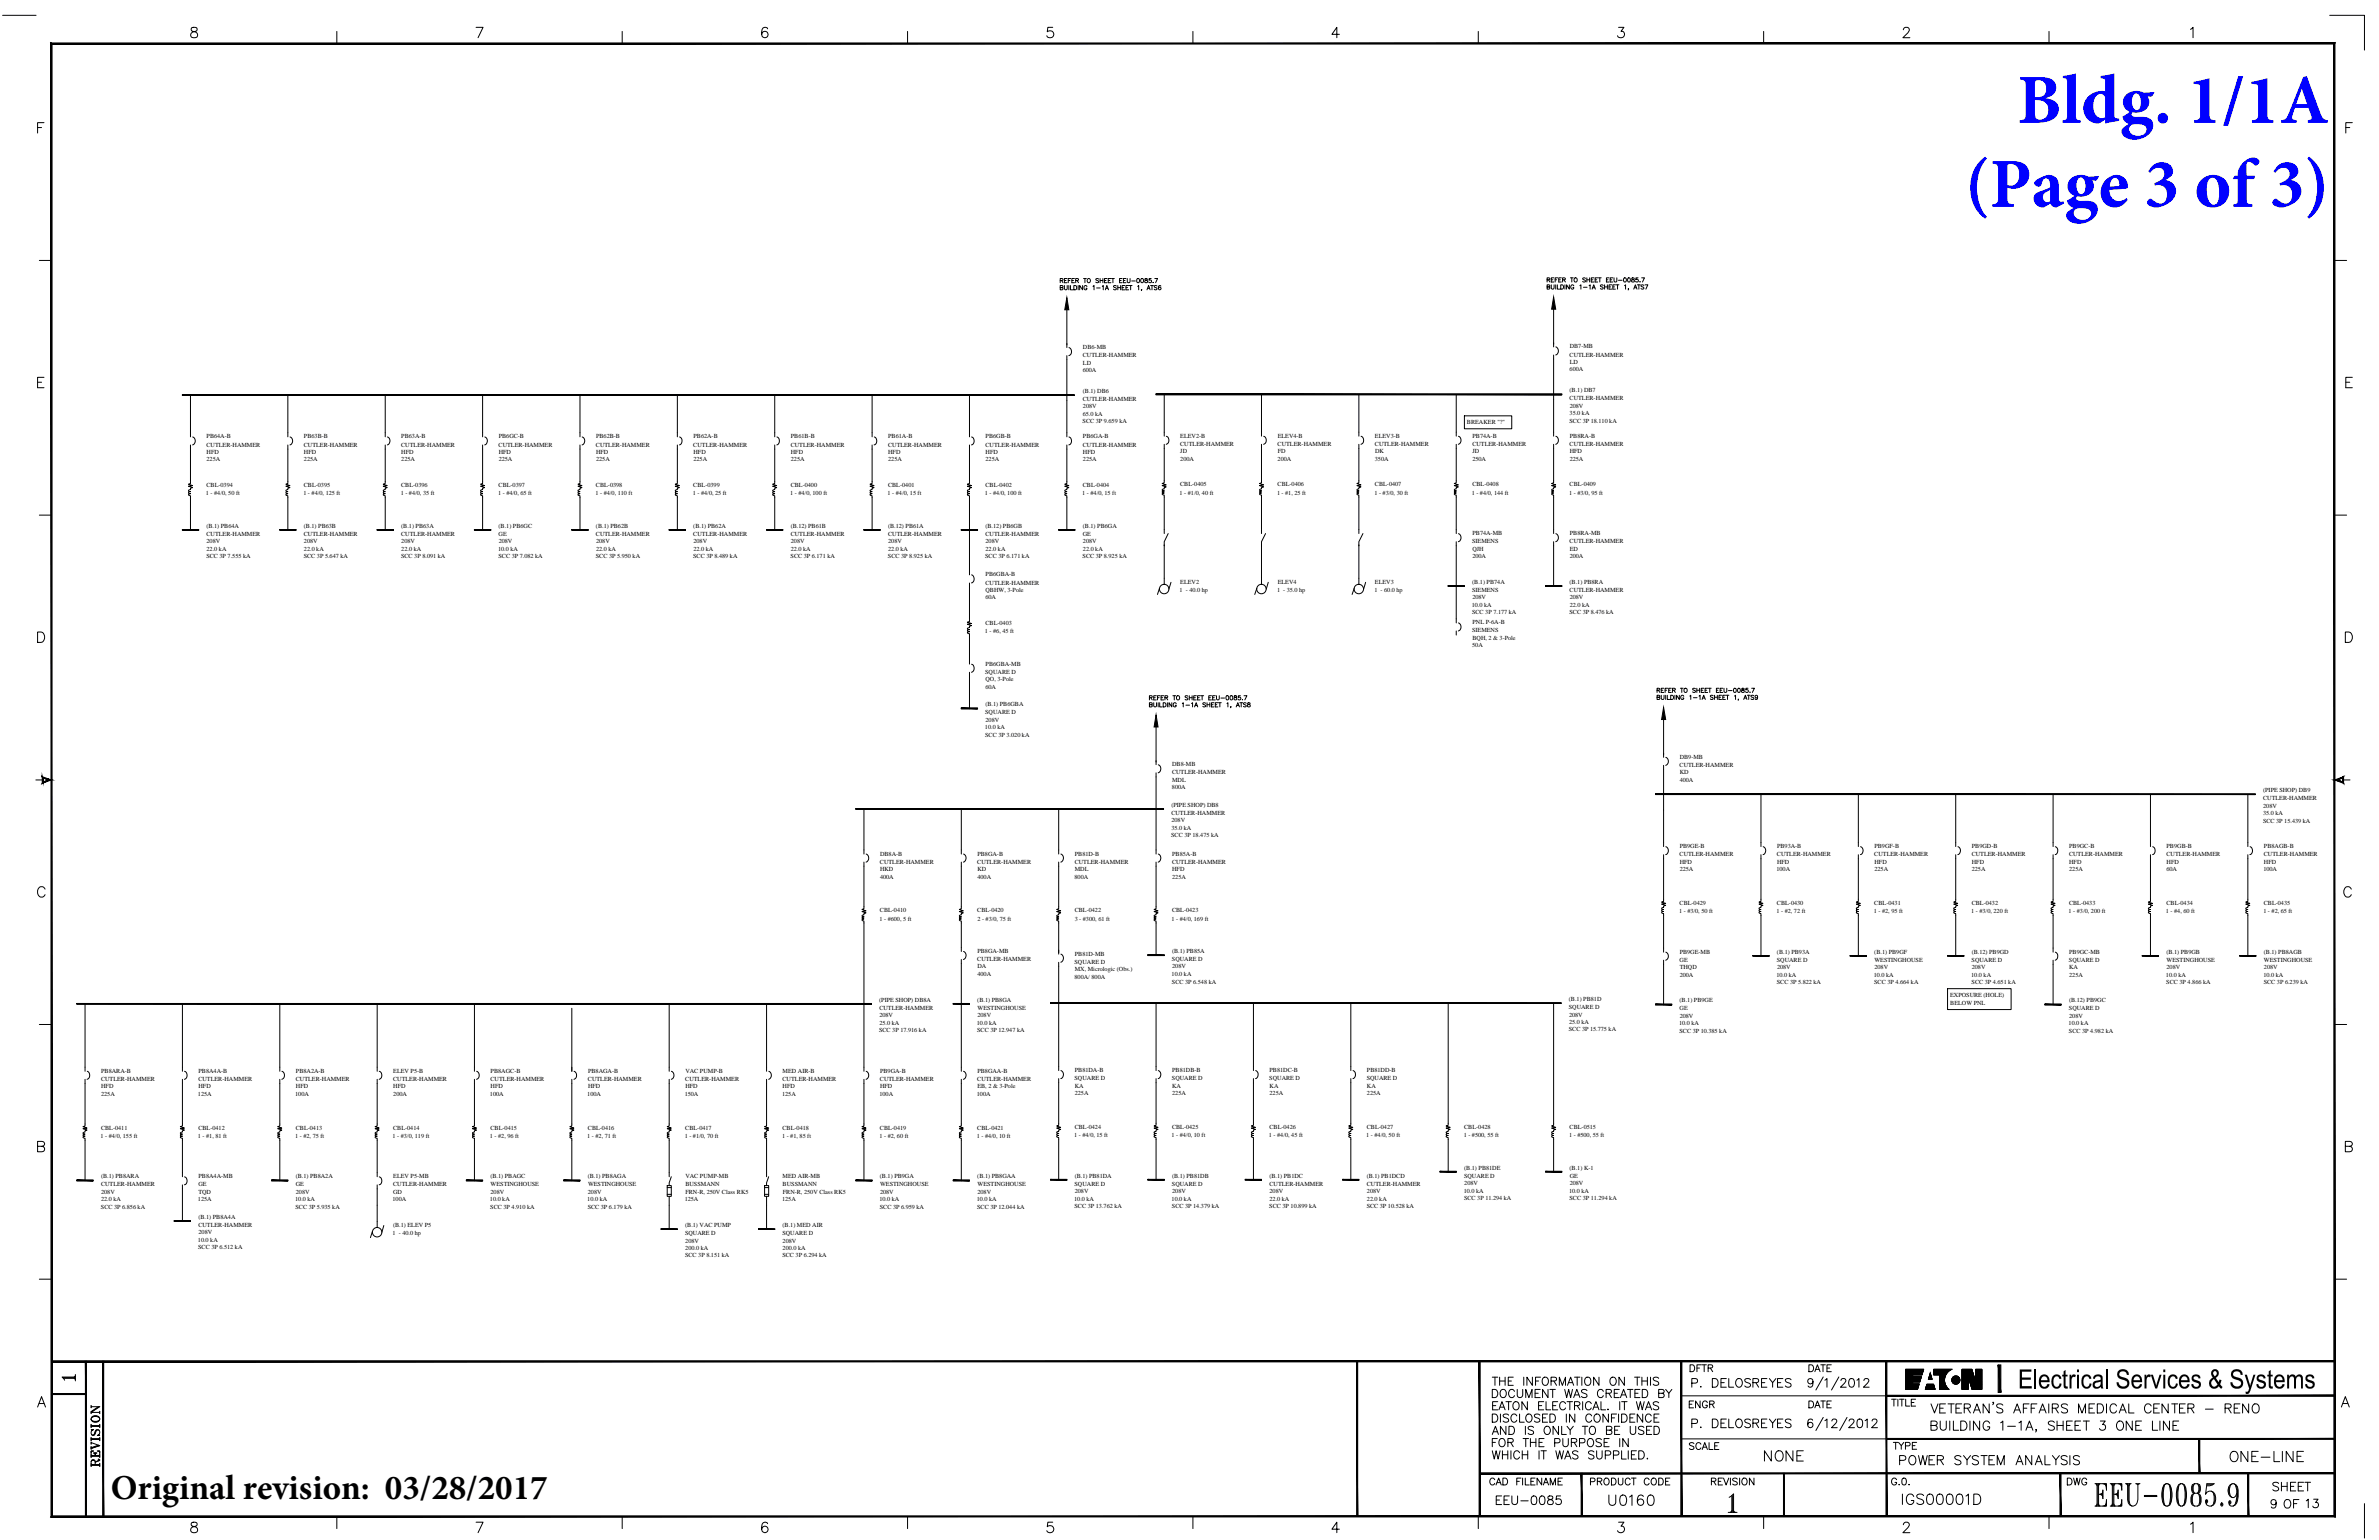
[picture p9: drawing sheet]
<svg xmlns="http://www.w3.org/2000/svg" width="864mm" height="559mm" viewBox="0 0 864 559" stroke-linecap="round" stroke-linejoin="round" font-family="sans-serif">
<defs><g id="words">
<g font-size="25.4" fill="#00f">
<text x="732.3" y="44.5">Bldg. 1/1A</text>
<text x="713.3" y="75">(Page 3 of3)</text>
</g>
<text font-size="12.7" x="40.2" y="543.9">Original revision: 03/28/2017</text>
<g font-size="2.2">
<text x="393.1" y="129.6">CUTLER-HAMMER</text>
<text x="393.1" y="126.7">DB6-MB</text>
<text x="569.8" y="129.4">CUTLER-HAMMER</text>
<text x="569.8" y="126.4">DB7-MB</text>
<text x="393" y="135">600A</text>
<text x="393.1" y="132.3">LD</text>
<text x="569.8" y="134.8">600A</text>
<text x="569.8" y="132.1">LD</text>
<text x="393.1" y="142.6">(B.1) DB6</text>
<text x="569.8" y="142.3">(B.1) DB7</text>
<text x="393.1" y="145.5">CUTLER-HAMMER</text>
<text x="393.1" y="148.2">208V</text>
<text x="569.8" y="145.3">CUTLER-HAMMER</text>
<text x="569.8" y="147.9">208V</text>
<text x="393" y="153.6">SCC 3P 9.659 kA</text>
<text x="393" y="150.9">65.0 kA</text>
<text x="532.5" y="153.9">BREAKER &quot;?&quot;</text>
<text x="569.7" y="153.4">SCC 3P 18.110 kA</text>
<text x="569.8" y="150.7">35.0 kA</text>
<text x="75" y="159.1">PB64A-B</text>
<text x="110.3" y="159.1">PB63B-B</text>
<text x="145.7" y="159.1">PB63A-B</text>
<text x="181" y="159.1">PB6GC-B</text>
<text x="216.4" y="159.1">PB62B-B</text>
<text x="251.7" y="159.1">PB62A-B</text>
<text x="287.1" y="159.1">PB61B-B</text>
<text x="322.4" y="159.1">PB61A-B</text>
<text x="357.8" y="159.1">PB6GB-B</text>
<text x="393.1" y="159.1">PB6GA-B</text>
<text x="428.4" y="161.8">CUTLER-HAMMER</text>
<text x="428.5" y="158.8">ELEV2-B</text>
<text x="463.8" y="161.8">CUTLER-HAMMER</text>
<text x="463.8" y="158.8">ELEV4-B</text>
<text x="499.1" y="158.8">ELEV3-B</text>
<text x="499.1" y="161.8">CUTLER-HAMMER</text>
<text x="534.5" y="161.8">CUTLER-HAMMER</text>
<text x="534.5" y="158.8">PB74A-B</text>
<text x="569.8" y="161.8">CUTLER-HAMMER</text>
<text x="569.9" y="158.8">PB8RA-B</text>
<text x="74.9" y="162">CUTLER-HAMMER</text>
<text x="75" y="164.7">HFD</text>
<text x="75" y="167.4">225A</text>
<text x="110.3" y="162">CUTLER-HAMMER</text>
<text x="110.3" y="164.7">HFD</text>
<text x="110.3" y="167.4">225A</text>
<text x="145.6" y="162">CUTLER-HAMMER</text>
<text x="145.7" y="164.7">HFD</text>
<text x="145.7" y="167.4">225A</text>
<text x="181" y="162">CUTLER-HAMMER</text>
<text x="181" y="164.7">HFD</text>
<text x="181" y="167.4">225A</text>
<text x="216.3" y="162">CUTLER-HAMMER</text>
<text x="216.4" y="164.7">HFD</text>
<text x="216.4" y="167.4">225A</text>
<text x="251.7" y="162">CUTLER-HAMMER</text>
<text x="251.7" y="164.7">HFD</text>
<text x="251.7" y="167.4">225A</text>
<text x="287" y="162">CUTLER-HAMMER</text>
<text x="287.1" y="164.7">HFD</text>
<text x="287.1" y="167.4">225A</text>
<text x="322.4" y="162">CUTLER-HAMMER</text>
<text x="322.4" y="164.7">HFD</text>
<text x="322.4" y="167.4">225A</text>
<text x="357.7" y="162">CUTLER-HAMMER</text>
<text x="357.8" y="164.7">HFD</text>
<text x="357.8" y="167.4">225A</text>
<text x="393.1" y="162">CUTLER-HAMMER</text>
<text x="393.1" y="164.7">HFD</text>
<text x="393.1" y="167.4">225A</text>
<text x="428.5" y="164.5">JD</text>
<text x="428.5" y="167.2">200A</text>
<text x="463.8" y="167.2">200A</text>
<text x="463.8" y="164.5">FD</text>
<text x="499.1" y="167.2">350A</text>
<text x="499.2" y="164.5">DK</text>
<text x="534.5" y="164.5">JD</text>
<text x="534.5" y="167.2">250A</text>
<text x="569.8" y="164.5">HFD</text>
<text x="569.8" y="167.2">225A</text>
<text x="74.8" y="179.7">1 - #4/0, 50 ft</text>
<text x="74.9" y="176.8">CBL-0394</text>
<text x="110.1" y="179.7">1 - #4/0, 125 ft</text>
<text x="110.3" y="176.8">CBL-0395</text>
<text x="145.5" y="179.7">1 - #4/0, 35 ft</text>
<text x="145.6" y="176.8">CBL-0396</text>
<text x="180.8" y="179.7">1 - #4/0, 65 ft</text>
<text x="181" y="176.8">CBL-0397</text>
<text x="216.2" y="179.7">1 - #4/0, 110 ft</text>
<text x="216.3" y="176.8">CBL-0398</text>
<text x="251.5" y="179.7">1 - #4/0, 25 ft</text>
<text x="251.7" y="176.8">CBL-0399</text>
<text x="286.9" y="179.7">1 - #4/0, 100 ft</text>
<text x="287" y="176.8">CBL-0400</text>
<text x="322.2" y="179.7">1 - #4/0, 15 ft</text>
<text x="322.4" y="176.8">CBL-0401</text>
<text x="357.6" y="179.7">1 - #4/0, 100 ft</text>
<text x="357.7" y="176.8">CBL-0402</text>
<text x="392.9" y="179.7">1 - #4/0, 15 ft</text>
<text x="393.1" y="176.8">CBL-0404</text>
<text x="428.2" y="179.5">1 - #1/0, 40 ft</text>
<text x="428.4" y="176.5">CBL-0405</text>
<text x="463.6" y="179.5">1 - #1, 25 ft</text>
<text x="463.8" y="176.5">CBL-0406</text>
<text x="498.9" y="179.5">1 - #3/0, 30 ft</text>
<text x="499.1" y="176.5">CBL-0407</text>
<text x="534.3" y="179.5">1 - #4/0, 144 ft</text>
<text x="534.5" y="176.5">CBL-0408</text>
<text x="569.6" y="179.5">1 - #3/0, 95 ft</text>
<text x="569.8" y="176.5">CBL-0409</text>
<text x="74.9" y="191.5">(B.1) PB64A</text>
<text x="110.3" y="191.5">(B.1) PB63B</text>
<text x="145.6" y="191.5">(B.1) PB63A</text>
<text x="181" y="191.5">(B.1) PB6GC</text>
<text x="216.3" y="191.5">(B.1) PB62B</text>
<text x="251.7" y="191.5">(B.1) PB62A</text>
<text x="287" y="191.5">(B.12) PB61B</text>
<text x="322.4" y="191.5">(B.12) PB61A</text>
<text x="357.7" y="191.5">(B.12) PB6GB</text>
<text x="393.1" y="191.5">(B.1) PB6GA</text>
<text x="74.9" y="194.4">CUTLER-HAMMER</text>
<text x="75" y="197.1">208V</text>
<text x="110.3" y="194.4">CUTLER-HAMMER</text>
<text x="110.3" y="197.1">208V</text>
<text x="145.6" y="194.4">CUTLER-HAMMER</text>
<text x="145.7" y="197.1">208V</text>
<text x="181" y="194.4">GE</text>
<text x="181" y="197.1">208V</text>
<text x="216.3" y="194.4">CUTLER-HAMMER</text>
<text x="216.4" y="197.1">208V</text>
<text x="251.7" y="194.4">CUTLER-HAMMER</text>
<text x="251.7" y="197.1">208V</text>
<text x="287" y="194.4">CUTLER-HAMMER</text>
<text x="287.1" y="197.1">208V</text>
<text x="322.4" y="194.4">CUTLER-HAMMER</text>
<text x="322.4" y="197.1">208V</text>
<text x="357.7" y="194.4">CUTLER-HAMMER</text>
<text x="357.8" y="197.1">208V</text>
<text x="393.1" y="194.4">GE</text>
<text x="393.1" y="197.1">208V</text>
<text x="534.4" y="197.1">SIEMENS</text>
<text x="534.5" y="194.2">PB74A-MB</text>
<text x="569.8" y="197.1">CUTLER-HAMMER</text>
<text x="569.9" y="194.2">PB8RA-MB</text>
<text x="74.9" y="202.5">SCC 3P 7.555 kA</text>
<text x="75" y="199.9">22.0 kA</text>
<text x="110.3" y="202.5">SCC 3P 5.647 kA</text>
<text x="110.3" y="199.9">22.0 kA</text>
<text x="145.6" y="202.5">SCC 3P 8.091 kA</text>
<text x="145.7" y="199.9">22.0 kA</text>
<text x="180.8" y="199.9">10.0 kA</text>
<text x="180.9" y="202.5">SCC 3P 7.082 kA</text>
<text x="216.3" y="202.5">SCC 3P 5.950 kA</text>
<text x="216.4" y="199.9">22.0 kA</text>
<text x="251.6" y="202.5">SCC 3P 8.489 kA</text>
<text x="251.7" y="199.9">22.0 kA</text>
<text x="287" y="202.5">SCC 3P 6.171 kA</text>
<text x="287.1" y="199.9">22.0 kA</text>
<text x="322.3" y="202.5">SCC 3P 8.925 kA</text>
<text x="322.4" y="199.9">22.0 kA</text>
<text x="357.6" y="202.5">SCC 3P 6.171 kA</text>
<text x="357.8" y="199.9">22.0 kA</text>
<text x="393" y="202.5">SCC 3P 8.925 kA</text>
<text x="393.1" y="199.9">22.0 kA</text>
<text x="534.5" y="199.8">QJH</text>
<text x="534.5" y="202.5">200A</text>
<text x="569.8" y="199.8">ED</text>
<text x="569.8" y="202.5">200A</text>
<text x="357.8" y="209.1">PB6GBA-B</text>
<text x="357.7" y="212.1">CUTLER-HAMMER</text>
<text x="357.7" y="214.8">QBHW, 3-Pole</text>
<text x="428.2" y="214.8">1 - 40.0 hp</text>
<text x="428.5" y="211.9">ELEV2</text>
<text x="463.6" y="214.8">1 - 35.0 hp</text>
<text x="463.8" y="211.9">ELEV4</text>
<text x="498.9" y="214.8">1 - 60.0 hp</text>
<text x="499.1" y="211.9">ELEV3</text>
<text x="534.4" y="214.8">SIEMENS</text>
<text x="534.4" y="211.9">(B.1) PB74A</text>
<text x="569.8" y="211.9">(B.1) PB8RA</text>
<text x="569.8" y="214.8">CUTLER-HAMMER</text>
<text x="357.7" y="217.5">60A</text>
<text x="534.3" y="220.2">10.0 kA</text>
<text x="534.5" y="217.5">208V</text>
<text x="569.8" y="217.5">208V</text>
<text x="569.8" y="220.2">22.0 kA</text>
<text x="357.7" y="226.8">CBL-0403</text>
<text x="534.4" y="222.9">SCC 3P 7.177 kA</text>
<text x="534.5" y="226.6">PNL P-6A-B</text>
<text x="569.7" y="222.9">SCC 3P 8.476 kA</text>
<text x="357.6" y="229.8">1 - #6, 45 ft</text>
<text x="534.4" y="229.5">SIEMENS</text>
<text x="534.5" y="232.3">BQH, 2 &amp; 3-Pole</text>
<text x="534.4" y="234.9">50A</text>
<text x="357.6" y="244.5">SQUARE D</text>
<text x="357.8" y="241.5">PB6GBA-MB</text>
<text x="357.7" y="247.2">QO, 3-Pole</text>
<text x="357.7" y="249.9">60A</text>
<text x="357.7" y="256.3">(B.1) PB6GBA</text>
<text x="357.6" y="259.2">SQUARE D</text>
<text x="357.8" y="261.9">208V</text>
<text x="357.6" y="264.6">10.0 kA</text>
<text x="357.6" y="267.3">SCC 3P 3.020 kA</text>
<text x="609.7" y="275.4">DB9-MB</text>
<text x="425.5" y="281">CUTLER-HAMMER</text>
<text x="425.5" y="278.1">DB8-MB</text>
<text x="609.7" y="278.3">CUTLER-HAMMER</text>
<text x="609.7" y="281">KD</text>
<text x="425.4" y="286.4">800A</text>
<text x="425.5" y="283.7">MDL</text>
<text x="609.7" y="283.7">400A</text>
<text x="821.5" y="287.5">(PIPE SHOP) DB9</text>
<text x="425.2" y="292.8">(PIPE SHOP) DB8</text>
<text x="821.5" y="290.3">CUTLER-HAMMER</text>
<text x="821.6" y="293">208V</text>
<text x="425.2" y="295.7">CUTLER-HAMMER</text>
<text x="425.3" y="298.4">208V</text>
<text x="821.5" y="298.5">SCC 3P 15.439 kA</text>
<text x="821.5" y="295.8">35.0 kA</text>
<text x="425.2" y="303.8">SCC 3P 18.475 kA</text>
<text x="425.2" y="301.1">35.0 kA</text>
<text x="319.5" y="310.4">DB8A-B</text>
<text x="354.8" y="310.4">PB8GA-B</text>
<text x="390.2" y="310.4">PB81D-B</text>
<text x="425.5" y="310.4">PB85A-B</text>
<text x="609.7" y="310.7">CUTLER-HAMMER</text>
<text x="609.7" y="307.7">PB9GE-B</text>
<text x="645" y="310.7">CUTLER-HAMMER</text>
<text x="645.1" y="307.7">PB93A-B</text>
<text x="680.4" y="310.7">CUTLER-HAMMER</text>
<text x="680.4" y="307.7">PB9GF-B</text>
<text x="715.7" y="310.7">CUTLER-HAMMER</text>
<text x="715.8" y="307.7">PB9GD-B</text>
<text x="751.1" y="310.7">CUTLER-HAMMER</text>
<text x="751.1" y="307.7">PB9GC-B</text>
<text x="786.4" y="310.7">CUTLER-HAMMER</text>
<text x="786.5" y="307.7">PB9GB-B</text>
<text x="821.8" y="310.7">CUTLER-HAMMER</text>
<text x="821.8" y="307.7">PB8AGB-B</text>
<text x="319.4" y="313.4">CUTLER-HAMMER</text>
<text x="319.5" y="316.1">HKD</text>
<text x="354.8" y="313.4">CUTLER-HAMMER</text>
<text x="354.8" y="316.1">KD</text>
<text x="390.1" y="313.4">CUTLER-HAMMER</text>
<text x="390.2" y="316.1">MDL</text>
<text x="425.5" y="313.4">CUTLER-HAMMER</text>
<text x="425.5" y="316.1">HFD</text>
<text x="609.7" y="313.4">HFD</text>
<text x="609.7" y="316.1">225A</text>
<text x="644.9" y="316.1">100A</text>
<text x="645.1" y="313.4">HFD</text>
<text x="680.4" y="313.4">HFD</text>
<text x="680.4" y="316.1">225A</text>
<text x="715.8" y="313.4">HFD</text>
<text x="715.8" y="316.1">225A</text>
<text x="751.1" y="313.4">HFD</text>
<text x="751.1" y="316.1">225A</text>
<text x="786.4" y="316.1">60A</text>
<text x="786.5" y="313.4">HFD</text>
<text x="821.6" y="316.1">100A</text>
<text x="821.8" y="313.4">HFD</text>
<text x="319.5" y="318.8">400A</text>
<text x="354.8" y="318.8">400A</text>
<text x="390.1" y="318.8">800A</text>
<text x="425.5" y="318.8">225A</text>
<text x="609.7" y="328.4">CBL-0429</text>
<text x="645" y="328.4">CBL-0430</text>
<text x="680.4" y="328.4">CBL-0431</text>
<text x="715.7" y="328.4">CBL-0432</text>
<text x="751.1" y="328.4">CBL-0433</text>
<text x="786.4" y="328.4">CBL-0434</text>
<text x="821.8" y="328.4">CBL-0435</text>
<text x="319.2" y="334">1 - #600, 5 ft</text>
<text x="319.4" y="331.1">CBL-0410</text>
<text x="354.8" y="331.1">CBL-0420</text>
<text x="354.8" y="334">2 - #3/0, 75 ft</text>
<text x="390.1" y="331.1">CBL-0422</text>
<text x="390.1" y="334">3 - #300, 61 ft</text>
<text x="425.3" y="334">1 - #4/0, 169 ft</text>
<text x="425.5" y="331.1">CBL-0423</text>
<text x="609.5" y="331.4">1 - #3/0, 50 ft</text>
<text x="644.9" y="331.4">1 - #2, 72 ft</text>
<text x="680.2" y="331.4">1 - #2, 95 ft</text>
<text x="715.6" y="331.4">1 - #3/0, 220 ft</text>
<text x="750.9" y="331.4">1 - #3/0, 200 ft</text>
<text x="786.3" y="331.4">1 - #4, 60 ft</text>
<text x="821.6" y="331.4">1 - #2, 65 ft</text>
<text x="354.8" y="345.8">PB8GA-MB</text>
<text x="390.2" y="346.8">PB81D-MB</text>
<text x="425.5" y="345.8">(B.1) PB85A</text>
<text x="609.7" y="346">PB9GE-MB</text>
<text x="645" y="346.1">(B.1) PB93A</text>
<text x="680.4" y="346.1">(B.1) PB9GF</text>
<text x="715.7" y="346.1">(B.12) PB9GD</text>
<text x="751.1" y="346">PB9GC-MB</text>
<text x="786.4" y="346.1">(B.1) PB9GB</text>
<text x="821.8" y="346.1">(B.1) PB8AGB</text>
<text x="354.8" y="348.7">CUTLER-HAMMER</text>
<text x="354.8" y="351.4">DA</text>
<text x="390.1" y="349.7">SQUARE D</text>
<text x="390.2" y="352.4">MX, Micrologic (Obs.)</text>
<text x="425.4" y="348.7">SQUARE D</text>
<text x="425.5" y="351.4">208V</text>
<text x="609.7" y="349">GE</text>
<text x="609.7" y="351.7">THQD</text>
<text x="645" y="349">SQUARE D</text>
<text x="645.1" y="351.7">208V</text>
<text x="680.4" y="349">WESTINGHOUSE</text>
<text x="680.4" y="351.7">208V</text>
<text x="715.7" y="349">SQUARE D</text>
<text x="715.8" y="351.7">208V</text>
<text x="751" y="349">SQUARE D</text>
<text x="751.1" y="351.7">KA</text>
<text x="786.5" y="349">WESTINGHOUSE</text>
<text x="786.5" y="351.7">208V</text>
<text x="821.8" y="349">WESTINGHOUSE</text>
<text x="821.8" y="351.7">208V</text>
<text x="354.8" y="354.1">400A</text>
<text x="390.1" y="355.1">800A/ 800A</text>
<text x="425.3" y="354.2">10.0 kA</text>
<text x="425.4" y="356.9">SCC 3P 6.548 kA</text>
<text x="609.7" y="354.4">200A</text>
<text x="644.9" y="354.4">10.0 kA</text>
<text x="645" y="357.1">SCC 3P 5.822 kA</text>
<text x="680.2" y="354.4">10.0 kA</text>
<text x="680.4" y="357.1">SCC 3P 4.664 kA</text>
<text x="715.6" y="354.4">10.0 kA</text>
<text x="715.7" y="357.1">SCC 3P 4.651 kA</text>
<text x="751.1" y="354.4">225A</text>
<text x="786.3" y="354.4">10.0 kA</text>
<text x="786.4" y="357.1">SCC 3P 4.866 kA</text>
<text x="821.6" y="354.4">10.0 kA</text>
<text x="821.7" y="357.1">SCC 3P 6.239 kA</text>
<text x="319.2" y="363.5">(PIPE SHOP) DB8A</text>
<text x="354.8" y="363.5">(B.1) PB8GA</text>
<text x="569.5" y="363.2">(B.1) PB81D</text>
<text x="609.7" y="363.7">(B.1) PB9GE</text>
<text x="707.9" y="361.8">EXPOSURE (HOLE)</text>
<text x="708" y="364.7">BELOW PNL</text>
<text x="751.1" y="363.7">(B.12) PB9GC</text>
<text x="319.2" y="366.4">CUTLER-HAMMER</text>
<text x="319.2" y="369.1">208V</text>
<text x="319.2" y="371.8">25.0 kA</text>
<text x="354.6" y="371.8">10.0 kA</text>
<text x="354.8" y="369.1">208V</text>
<text x="354.9" y="366.4">WESTINGHOUSE</text>
<text x="569.5" y="366.2">SQUARE D</text>
<text x="569.6" y="368.9">208V</text>
<text x="569.6" y="371.6">25.0 kA</text>
<text x="609.7" y="366.7">GE</text>
<text x="609.7" y="369.3">208V</text>
<text x="751" y="366.7">SQUARE D</text>
<text x="751.1" y="369.3">208V</text>
<text x="319.1" y="374.5">SCC 3P 17.916 kA</text>
<text x="354.7" y="374.5">SCC 3P 12.947 kA</text>
<text x="569.5" y="374.3">SCC 3P 15.775 kA</text>
<text x="609.5" y="372.1">10.0 kA</text>
<text x="609.7" y="374.8">SCC 3P 10.385 kA</text>
<text x="750.9" y="372.1">10.0 kA</text>
<text x="751" y="374.8">SCC 3P 4.982 kA</text>
<text x="36.7" y="389.3">PB8ARA-B</text>
<text x="72.1" y="389.3">PB8A4A-B</text>
<text x="107.4" y="389.3">PB8A2A-B</text>
<text x="142.8" y="389.3">ELEV P5-B</text>
<text x="178.1" y="389.3">PB8AGC-B</text>
<text x="213.5" y="389.3">PB8AGA-B</text>
<text x="248.8" y="389.3">VAC PUMP-B</text>
<text x="284.1" y="389.3">MED AIR-B</text>
<text x="319.5" y="389.3">PB9GA-B</text>
<text x="354.8" y="389.3">PB8GAA-B</text>
<text x="390.2" y="389">PB81DA-B</text>
<text x="425.5" y="389">PB81DB-B</text>
<text x="460.9" y="389">PB81DC-B</text>
<text x="496.2" y="389">PB81DD-B</text>
<text x="36.7" y="392.2">CUTLER-HAMMER</text>
<text x="36.7" y="394.9">HFD</text>
<text x="72" y="392.2">CUTLER-HAMMER</text>
<text x="72.1" y="394.9">HFD</text>
<text x="107.4" y="392.2">CUTLER-HAMMER</text>
<text x="107.4" y="394.9">HFD</text>
<text x="142.7" y="392.2">CUTLER-HAMMER</text>
<text x="142.8" y="394.9">HFD</text>
<text x="178.1" y="392.2">CUTLER-HAMMER</text>
<text x="178.1" y="394.9">HFD</text>
<text x="213.4" y="392.2">CUTLER-HAMMER</text>
<text x="213.5" y="394.9">HFD</text>
<text x="248.8" y="392.2">CUTLER-HAMMER</text>
<text x="248.8" y="394.9">HFD</text>
<text x="284.1" y="392.2">CUTLER-HAMMER</text>
<text x="284.1" y="394.9">HFD</text>
<text x="319.4" y="392.2">CUTLER-HAMMER</text>
<text x="319.5" y="394.9">HFD</text>
<text x="354.8" y="392.2">CUTLER-HAMMER</text>
<text x="354.8" y="394.9">EB, 2 &amp; 3-Pole</text>
<text x="390.1" y="391.9">SQUARE D</text>
<text x="390.2" y="394.6">KA</text>
<text x="425.4" y="391.9">SQUARE D</text>
<text x="425.5" y="394.6">KA</text>
<text x="460.8" y="391.9">SQUARE D</text>
<text x="460.9" y="394.6">KA</text>
<text x="496.1" y="391.9">SQUARE D</text>
<text x="496.2" y="394.6">KA</text>
<text x="36.7" y="397.6">225A</text>
<text x="71.9" y="397.6">125A</text>
<text x="107.2" y="397.6">100A</text>
<text x="142.8" y="397.6">200A</text>
<text x="177.9" y="397.6">100A</text>
<text x="213.2" y="397.6">100A</text>
<text x="248.6" y="397.6">150A</text>
<text x="283.9" y="397.6">125A</text>
<text x="319.2" y="397.6">100A</text>
<text x="354.6" y="397.6">100A</text>
<text x="390.2" y="397.4">225A</text>
<text x="425.5" y="397.4">225A</text>
<text x="460.9" y="397.4">225A</text>
<text x="496.2" y="397.4">225A</text>
<text x="36.5" y="412.8">1 - #4/0, 155 ft</text>
<text x="36.7" y="409.9">CBL-0411</text>
<text x="71.9" y="412.8">1 - #1, 81 ft</text>
<text x="72" y="409.9">CBL-0412</text>
<text x="107.2" y="412.8">1 - #2, 75 ft</text>
<text x="107.4" y="409.9">CBL-0413</text>
<text x="142.5" y="412.8">1 - #3/0, 119 ft</text>
<text x="142.7" y="409.9">CBL-0414</text>
<text x="177.9" y="412.8">1 - #2, 96 ft</text>
<text x="178.1" y="409.9">CBL-0415</text>
<text x="213.2" y="412.8">1 - #2, 71 ft</text>
<text x="213.4" y="409.9">CBL-0416</text>
<text x="248.6" y="412.8">1 - #1/0, 70 ft</text>
<text x="248.8" y="409.9">CBL-0417</text>
<text x="283.9" y="412.8">1 - #1, 85 ft</text>
<text x="284.1" y="409.9">CBL-0418</text>
<text x="319.2" y="412.8">1 - #2, 60 ft</text>
<text x="319.4" y="409.9">CBL-0419</text>
<text x="354.6" y="412.8">1 - #4/0, 10 ft</text>
<text x="354.8" y="409.9">CBL-0421</text>
<text x="389.9" y="412.6">1 - #4/0, 15 ft</text>
<text x="390.1" y="409.6">CBL-0424</text>
<text x="425.3" y="412.6">1 - #4/0, 10 ft</text>
<text x="425.5" y="409.6">CBL-0425</text>
<text x="460.6" y="412.6">1 - #4/0, 45 ft</text>
<text x="460.8" y="409.6">CBL-0426</text>
<text x="496" y="412.6">1 - #4/0, 50 ft</text>
<text x="496.2" y="409.6">CBL-0427</text>
<text x="531.3" y="412.6">1 - #500, 55 ft</text>
<text x="531.5" y="409.6">CBL-0428</text>
<text x="569.6" y="412.6">1 - #500, 55 ft</text>
<text x="569.8" y="409.6">CBL-0515</text>
<text x="531.5" y="424.4">(B.1) PB81DE</text>
<text x="569.8" y="424.4">(B.1) K-1</text>
<text x="36.7" y="427.6">(B.1) PB8ARA</text>
<text x="36.7" y="430.5">CUTLER-HAMMER</text>
<text x="72" y="430.5">GE</text>
<text x="72.1" y="427.5">PB8A4A-MB</text>
<text x="107.4" y="427.6">(B.1) PB8A2A</text>
<text x="107.4" y="430.5">GE</text>
<text x="142.7" y="430.5">CUTLER-HAMMER</text>
<text x="142.8" y="427.5">ELEV P5-MB</text>
<text x="178" y="427.6">(B.1) PBAGC</text>
<text x="178.1" y="430.5">WESTINGHOUSE</text>
<text x="213.4" y="427.6">(B.1) PB8AGA</text>
<text x="213.5" y="430.5">WESTINGHOUSE</text>
<text x="248.8" y="427.5">VAC PUMP-MB</text>
<text x="248.8" y="430.5">BUSSMANN</text>
<text x="284.1" y="427.5">MED AIR-MB</text>
<text x="284.1" y="430.5">BUSSMANN</text>
<text x="319.4" y="427.6">(B.1) PB9GA</text>
<text x="319.5" y="430.5">WESTINGHOUSE</text>
<text x="354.8" y="427.6">(B.1) PB8GAA</text>
<text x="354.9" y="430.5">WESTINGHOUSE</text>
<text x="390.1" y="430.2">SQUARE D</text>
<text x="390.1" y="427.3">(B.1) PB81DA</text>
<text x="425.4" y="430.2">SQUARE D</text>
<text x="425.5" y="427.3">(B.1) PB81DB</text>
<text x="460.8" y="427.3">(B.1) PB1DC</text>
<text x="460.8" y="430.2">CUTLER-HAMMER</text>
<text x="496.2" y="427.3">(B.1) PB1DCD</text>
<text x="496.2" y="430.2">CUTLER-HAMMER</text>
<text x="531.5" y="427.3">SQUARE D</text>
<text x="531.6" y="430">208V</text>
<text x="569.8" y="427.3">GE</text>
<text x="569.8" y="430">208V</text>
<text x="36.7" y="433.2">208V</text>
<text x="36.7" y="435.9">22.0 kA</text>
<text x="71.9" y="435.9">125A</text>
<text x="72" y="433.2">TQD</text>
<text x="107.2" y="435.9">10.0 kA</text>
<text x="107.4" y="433.2">208V</text>
<text x="142.5" y="435.9">100A</text>
<text x="142.7" y="433.2">GD</text>
<text x="177.9" y="435.9">10.0 kA</text>
<text x="178.1" y="433.2">208V</text>
<text x="213.2" y="435.9">10.0 kA</text>
<text x="213.4" y="433.2">208V</text>
<text x="248.6" y="435.9">125A</text>
<text x="248.8" y="433.2">FRN-R, 250V Class RK5</text>
<text x="283.9" y="435.9">125A</text>
<text x="284.2" y="433.2">FRN-R, 250V Class RK5</text>
<text x="319.2" y="435.9">10.0 kA</text>
<text x="319.5" y="433.2">208V</text>
<text x="354.6" y="435.9">10.0 kA</text>
<text x="354.8" y="433.2">208V</text>
<text x="389.9" y="435.7">10.0 kA</text>
<text x="390.2" y="433">208V</text>
<text x="425.3" y="435.7">10.0 kA</text>
<text x="425.5" y="433">208V</text>
<text x="460.9" y="433">208V</text>
<text x="460.9" y="435.7">22.0 kA</text>
<text x="496.2" y="433">208V</text>
<text x="496.2" y="435.7">22.0 kA</text>
<text x="531.3" y="432.7">10.0 kA</text>
<text x="531.5" y="435.5">SCC 3P 11.294 kA</text>
<text x="569.6" y="432.7">10.0 kA</text>
<text x="569.7" y="435.5">SCC 3P 11.294 kA</text>
<text x="36.6" y="438.6">SCC 3P 6.856 kA</text>
<text x="72" y="442.3">(B.1) PB8A4A</text>
<text x="107.3" y="438.6">SCC 3P 5.935 kA</text>
<text x="178" y="438.6">SCC 3P 4.910 kA</text>
<text x="213.3" y="438.6">SCC 3P 6.179 kA</text>
<text x="319.4" y="438.6">SCC 3P 6.959 kA</text>
<text x="354.7" y="438.6">SCC 3P 12.044 kA</text>
<text x="390.1" y="438.4">SCC 3P 13.762 kA</text>
<text x="425.4" y="438.4">SCC 3P 14.379 kA</text>
<text x="460.8" y="438.4">SCC 3P 10.899 kA</text>
<text x="496.1" y="438.4">SCC 3P 10.528 kA</text>
<text x="72" y="445.2">CUTLER-HAMMER</text>
<text x="72.1" y="447.9">208V</text>
<text x="142.5" y="448.2">1 - 40.0 hp</text>
<text x="142.7" y="445.3">(B.1) ELEV P5</text>
<text x="248.7" y="448.2">SQUARE D</text>
<text x="248.7" y="445.3">(B.1) VAC PUMP</text>
<text x="284" y="448.2">SQUARE D</text>
<text x="284.1" y="445.3">(B.1) MED AIR</text>
<text x="71.9" y="450.7">10.0 kA</text>
<text x="71.9" y="453.4">SCC 3P 6.512 kA</text>
<text x="248.8" y="450.9">208V</text>
<text x="248.8" y="453.6">200.0 kA</text>
<text x="284.1" y="450.9">208V</text>
<text x="284.1" y="453.6">200.0 kA</text>
<text x="248.7" y="456.3">SCC 3P 8.151 kA</text>
<text x="284" y="456.3">SCC 3P 6.294 kA</text>
</g>
</g></defs>
<!-- layer: 0 -->
<path d="M387.3 112.4v12.8M564 112.2v12.7M531.6 150.9h17.2v4.7h-17.2zM419.7 263.8v12.7M603.9 261.1v12.7M707 358.7h23.1v7.6h-23.1z" fill="none" stroke="#000" stroke-width=".36"/>
<!-- layer: SkmProtection -->
<g fill="none" stroke="#000" stroke-width=".36">
<path d="M387.3 124.6v1.5M387.3 129v1.5M388 126.1a1.6 1.6 0 0 1 1 1.5 1.6 1.6 0 0 1-1 1.4M564 124.4v1.5M564 128.8v1.5M564.8 125.9a1.6 1.6 0 0 1 .9 1.4 1.6 1.6 0 0 1-1 1.5M69.1 157v1.5M69.9 158.6a1.56 1.56 0 0 1 1 1.4 1.56 1.56 0 0 1-1 1.4M104.5 157v1.5M105.3 158.6a1.56 1.56 0 0 1 .9 1.4 1.56 1.56 0 0 1-.9 1.4M139.8 157v1.5M140.6 158.6a1.56 1.56 0 0 1 1 1.4 1.56 1.56 0 0 1-1 1.4"/>
<path d="M175.2 157v1.5M176 158.6a1.56 1.56 0 0 1 .9 1.4 1.56 1.56 0 0 1-.9 1.4M210.5 157v1.5M211.3 158.6a1.56 1.56 0 0 1 1 1.4 1.56 1.56 0 0 1-1 1.4M245.9 157v1.5M246.7 158.6a1.59 1.59 0 0 1 .9 1.4 1.59 1.59 0 0 1-1 1.4M281.2 157v1.5M282 158.6a1.59 1.59 0 0 1 .9 1.4 1.59 1.59 0 0 1-.9 1.4M316.6 157v1.5M317.4 158.6a1.58 1.58 0 0 1 .9 1.4 1.58 1.58 0 0 1-1 1.4M351.9 157v1.5M352.7 158.6a1.56 1.56 0 0 1 .9 1.4 1.56 1.56 0 0 1-.9 1.4"/>
<path d="M387.3 157v1.5M388 158.6a1.56 1.56 0 0 1 1 1.4 1.56 1.56 0 0 1-1 1.4M422.6 156.8v1.5M423.4 158.3a1.6 1.6 0 0 1 .9 1.5 1.6 1.6 0 0 1-1 1.4M457.9 156.8v1.5M458.7 158.3a1.6 1.6 0 0 1 1 1.5 1.6 1.6 0 0 1-1 1.4M493.3 156.8v1.5M494.1 158.3a1.6 1.6 0 0 1 .9 1.5 1.6 1.6 0 0 1-1 1.4M528.6 156.8v1.5M529.4 158.3a1.6 1.6 0 0 1 1 1.5 1.6 1.6 0 0 1-1 1.4M564 156.8v1.5M564.8 158.3a1.6 1.6 0 0 1 .9 1.5 1.6 1.6 0 0 1-1 1.4"/>
<path d="M69.1 161.5v1.5M104.5 161.5v1.5M139.8 161.5v1.5M175.2 161.5v1.5M210.5 161.5v1.5M245.9 161.5v1.5M281.2 161.5v1.5M316.6 161.5v1.5M351.9 161.5v1.5M387.3 161.5v1.5M422.6 161.2v1.5M457.9 161.2v1.5"/>
<path d="M493.3 161.2v1.5M528.6 161.2v1.5M564 161.2v1.5M422.6 192.2v1.4M424.1 193.6l-1.5 3v1.4M457.9 192.2v1.4M459.4 193.6l-1.5 3v1.4M493.3 192.2v1.4M494.8 193.6l-1.5 3v1.4M528.6 192.2v1.4M528.6 196.6v1.4M529.4 193.6a1.6 1.6 0 0 1 1 1.5 1.6 1.6 0 0 1-1 1.5"/>
<path d="M564 192.2v1.4M564 196.6v1.4M564.8 193.6a1.6 1.6 0 0 1 .9 1.5 1.6 1.6 0 0 1-1 1.5M351.9 207.1v1.5M351.9 211.6v1.4M352.7 208.6a1.6 1.6 0 0 1 .9 1.5 1.6 1.6 0 0 1-.9 1.4M351.9 239.5v1.5M528.6 224.6v1.4M528.6 229v1.4M529.4 226a1.6 1.6 0 0 1 1 1.5 1.6 1.6 0 0 1-1 1.5M351.9 243.9v1.5M352.7 241a1.6 1.6 0 0 1 .9 1.5 1.6 1.6 0 0 1-.9 1.4"/>
<path d="M419.7 276v1.5M420.5 277.5a1.6 1.6 0 0 1 .9 1.5 1.6 1.6 0 0 1-1 1.4M603.9 273.3v1.5M603.9 277.7v1.5M604.7 274.8a1.6 1.6 0 0 1 .9 1.5 1.6 1.6 0 0 1-.9 1.4M419.7 280.4v1.5M313.6 308.4v1.5M313.6 312.8v1.5M314.4 309.9a1.6 1.6 0 0 1 1 1.5 1.6 1.6 0 0 1-1 1.4M349 308.4v1.5M349 312.8v1.5M349.8 309.9a1.6 1.6 0 0 1 .9 1.5 1.6 1.6 0 0 1-1 1.4"/>
<path d="M384.3 308.4v1.5M384.3 312.8v1.5M385.1 309.9a1.6 1.6 0 0 1 1 1.5 1.6 1.6 0 0 1-1 1.4M419.7 308.4v1.5M419.7 312.8v1.5M420.5 309.9a1.6 1.6 0 0 1 .9 1.5 1.6 1.6 0 0 1-1 1.4M603.9 305.7v1.5M603.9 310.1v1.5M604.7 307.2a1.56 1.56 0 0 1 .9 1.5 1.56 1.56 0 0 1-.9 1.4M639.2 305.7v1.5M639.2 310.1v1.5M640.1 307.2a1.56 1.56 0 0 1 .9 1.5 1.56 1.56 0 0 1-1 1.4"/>
<path d="M674.6 305.7v1.5M674.6 310.1v1.5M675.4 307.2a1.56 1.56 0 0 1 .9 1.5 1.56 1.56 0 0 1-.9 1.4M709.9 305.7v1.5M709.9 310.1v1.5M710.7 307.2a1.56 1.56 0 0 1 1 1.5 1.56 1.56 0 0 1-1 1.4M745.3 305.7v1.5M745.3 310.1v1.5M746.1 307.2a1.59 1.59 0 0 1 .9 1.5 1.59 1.59 0 0 1-.9 1.4M780.6 305.7v1.5M780.6 310.1v1.5M781.4 307.2a1.59 1.59 0 0 1 .9 1.5 1.59 1.59 0 0 1-.9 1.4"/>
<path d="M816 305.7v1.5M816 310.1v1.5M816.8 307.2a1.58 1.58 0 0 1 .9 1.5 1.58 1.58 0 0 1-1 1.4M349 343.8v1.4M349 348.2v1.4M349.8 345.2a1.6 1.6 0 0 1 .9 1.5 1.6 1.6 0 0 1-1 1.5M384.3 344.7v1.5M384.3 349.2v1.4M385.1 346.2a1.6 1.6 0 0 1 1 1.5 1.6 1.6 0 0 1-1 1.4M603.9 344v1.5M603.9 348.4v1.5M604.7 345.5a1.6 1.6 0 0 1 .9 1.5 1.6 1.6 0 0 1-.9 1.4"/>
<path d="M745.3 344v1.5M745.3 348.4v1.5M746.1 345.5a1.63 1.63 0 0 1 .9 1.5 1.63 1.63 0 0 1-.9 1.4M30.9 387.2v1.5M30.9 391.6v1.5M31.7 388.7a1.61 1.61 0 0 1 .9 1.5 1.61 1.61 0 0 1-1 1.4M66.2 387.2v1.5M66.2 391.6v1.5M67 388.7a1.6 1.6 0 0 1 .9 1.5 1.6 1.6 0 0 1-1 1.4M101.6 387.2v1.5M101.6 391.6v1.5M102.3 388.7a1.6 1.6 0 0 1 1 1.5 1.6 1.6 0 0 1-1 1.4"/>
<path d="M136.9 387.2v1.5M136.9 391.6v1.5M137.7 388.7a1.6 1.6 0 0 1 .9 1.5 1.6 1.6 0 0 1-1 1.4M172.2 387.2v1.5M172.2 391.6v1.5M173 388.7a1.6 1.6 0 0 1 1 1.5 1.6 1.6 0 0 1-1 1.4M207.6 387.2v1.5M207.6 391.6v1.5M208.4 388.7a1.6 1.6 0 0 1 .9 1.5 1.6 1.6 0 0 1-1 1.4M242.9 387.2v1.5M242.9 391.6v1.5M243.7 388.7a1.6 1.6 0 0 1 1 1.5 1.6 1.6 0 0 1-1 1.4"/>
<path d="M278.3 387.2v1.5M278.3 391.6v1.5M279.1 388.7a1.6 1.6 0 0 1 .9 1.5 1.6 1.6 0 0 1-1 1.4M313.6 387.2v1.5M313.6 391.6v1.5M314.4 388.7a1.6 1.6 0 0 1 1 1.5 1.6 1.6 0 0 1-1 1.4M349 387.2v1.5M349 391.6v1.5M349.8 388.7a1.6 1.6 0 0 1 .9 1.5 1.6 1.6 0 0 1-1 1.4M384.3 387v1.5M384.3 391.4v1.5M385.1 388.5a1.6 1.6 0 0 1 1 1.4 1.6 1.6 0 0 1-1 1.5"/>
<path d="M419.7 387v1.5M419.7 391.4v1.5M420.5 388.5a1.6 1.6 0 0 1 .9 1.4 1.6 1.6 0 0 1-1 1.5M455 387v1.5M455 391.4v1.5M455.8 388.5a1.63 1.63 0 0 1 .9 1.4 1.63 1.63 0 0 1-.9 1.5M490.4 387v1.5M490.4 391.4v1.5M491.2 388.5a1.63 1.63 0 0 1 .9 1.4 1.63 1.63 0 0 1-1 1.5M66.2 425.5v1.5M66.2 430v1.4M67 427a1.56 1.56 0 0 1 .9 1.5 1.56 1.56 0 0 1-1 1.4"/>
<path d="M136.9 425.5v1.5M136.9 430v1.4M137.7 427a1.56 1.56 0 0 1 .9 1.5 1.56 1.56 0 0 1-1 1.4M242.2 430.9h1.5M242.2 433.4h1.5M242.2 430.2h1.5v3.9h-1.5zM242.9 425.5v1.5M242.9 434.1v3.2M243.7 427l-.8 2.2v1M277.6 430.9h1.4M277.6 433.4h1.4M277.6 430.2h1.4v3.9h-1.4z"/>
<path d="M278.3 425.5v1.5M278.3 434.1v3.2M279 427l-.7 2.2v1"/>
</g>
<!-- layer: SkmBus -->
<g fill="none" stroke="#000" stroke-width=".36">
<path d="M66.2 143.2h323.7v.3h-323.7zM419.7 143h147.2v.2h-147.2zM66.2 192.2h5.9v.2h-5.9zM101.6 192.2h5.9v.2h-5.9zM136.9 192.2h5.9v.2h-5.9zM172.2 192.2h6v.2h-6zM207.6 192.2h5.9v.2h-5.9zM242.9 192.2h5.9v.2h-5.9zM278.3 192.2h5.9v.2h-5.9zM313.6 192.2h5.9v.2h-5.9zM349 192.2h5.9v.2h-5.9zM384.3 192.2h5.9v.2h-5.9z"/>
<path d="M525.7 212.5h5.9v.3h-5.9zM561.1 212.5h5.8v.3h-5.8zM349 256.9h5.9v.3h-5.9zM310.7 293.4h111.7v.3h-111.7zM601 288.1h217.7v.2h-217.7zM416.7 346.5h5.9v.2h-5.9zM636.3 346.7h5.9v.2h-5.9zM671.6 346.7h6v.2h-6zM707 346.7h5.9v.2h-5.9zM777.7 346.7h5.9v.2h-5.9zM813 346.7h5.9v.2h-5.9zM27.9 364.1h288.4v.3h-288.4z"/>
<path d="M346 364.1h5.9v.3h-5.9zM381.4 363.9h185.3v.2h-185.3zM601 364.4h5.9v.2h-5.9zM742.3 364.4h5.9v.2h-5.9zM27.9 428.2h5.9v.3h-5.9zM98.6 428.2h5.9v.3h-5.9zM169.3 428.2h5.9v.3h-5.9zM204.7 428.2h5.8v.3h-5.8zM310.7 428.2h5.9v.3h-5.9zM346 428.2h5.9v.3h-5.9zM381.4 428h5.9v.2h-5.9zM416.7 428h5.9v.2h-5.9z"/>
<path d="M452 428h5.9v.2h-5.9zM487.4 428h5.9v.2h-5.9zM522.7 425h5.9v.3h-5.9zM561.1 425h5.8v.3h-5.8zM63.3 442.9h5.8v.3h-5.8zM240 445.9h5.9v.2h-5.9zM275.4 445.9h5.8v.2h-5.8z"/>
</g>
<g fill="#000" stroke="#000" stroke-width=".36">
<path d="M66.2 143.2v.3h323.7zM66.2 143.2h323.7v.3z"/>
<path d="M419.7 143v.2h147.2zM419.7 143h147.2v.2z"/>
<path d="M66.2 192.2v.2h5.9zM66.2 192.2h5.9v.2z"/>
<path d="M101.6 192.2v.2h5.9zM101.6 192.2h5.9v.2z"/>
<path d="M136.9 192.2v.2h5.9zM136.9 192.2h5.9v.2z"/>
<path d="M172.2 192.2v.2h6zM172.2 192.2h6v.2z"/>
<path d="M207.6 192.2v.2h5.9zM207.6 192.2h5.9v.2z"/>
<path d="M242.9 192.2v.2h5.9zM242.9 192.2h5.9v.2z"/>
<path d="M278.3 192.2v.2h5.9zM278.3 192.2h5.9v.2z"/>
<path d="M313.6 192.2v.2h5.9zM313.6 192.2h5.9v.2z"/>
<path d="M349 192.2v.2h5.9zM349 192.2h5.9v.2z"/>
<path d="M384.3 192.2v.2h5.9zM384.3 192.2h5.9v.2z"/>
<path d="M525.7 212.5v.3h5.9zM525.7 212.5h5.9v.3z"/>
<path d="M561.1 212.5v.3h5.8zM561.1 212.5h5.8v.3z"/>
<path d="M349 256.9v.3h5.9zM349 256.9h5.9v.3z"/>
<path d="M310.7 293.4v.3h111.7zM310.7 293.4h111.7v.3z"/>
<path d="M601 288.1v.2h217.7zM601 288.1h217.7v.2z"/>
<path d="M416.7 346.5v.2h5.9zM416.7 346.5h5.9v.2z"/>
<path d="M636.3 346.7v.2h5.9zM636.3 346.7h5.9v.2z"/>
<path d="M671.6 346.7v.2h6zM671.6 346.7h6v.2z"/>
<path d="M707 346.7v.2h5.9zM707 346.7h5.9v.2z"/>
<path d="M777.7 346.7v.2h5.9zM777.7 346.7h5.9v.2z"/>
<path d="M813 346.7v.2h5.9zM813 346.7h5.9v.2z"/>
<path d="M27.9 364.1v.3h288.4zM27.9 364.1h288.4v.3z"/>
<path d="M346 364.1v.3h5.9zM346 364.1h5.9v.3z"/>
<path d="M381.4 363.9v.2h185.3zM381.4 363.9h185.3v.2z"/>
<path d="M601 364.4v.2h5.9zM601 364.4h5.9v.2z"/>
<path d="M742.3 364.4v.2h5.9zM742.3 364.4h5.9v.2z"/>
<path d="M27.9 428.2v.3h5.9zM27.9 428.2h5.9v.3z"/>
<path d="M98.6 428.2v.3h5.9zM98.6 428.2h5.9v.3z"/>
<path d="M169.3 428.2v.3h5.9zM169.3 428.2h5.9v.3z"/>
<path d="M204.7 428.2v.3h5.8zM204.7 428.2h5.8v.3z"/>
<path d="M310.7 428.2v.3h5.9zM310.7 428.2h5.9v.3z"/>
<path d="M346 428.2v.3h5.9zM346 428.2h5.9v.3z"/>
<path d="M381.4 428v.2h5.9zM381.4 428h5.9v.2z"/>
<path d="M416.7 428v.2h5.9zM416.7 428h5.9v.2z"/>
<path d="M452 428v.2h5.9zM452 428h5.9v.2z"/>
<path d="M487.4 428v.2h5.9zM487.4 428h5.9v.2z"/>
<path d="M522.7 425v.3h5.9zM522.7 425h5.9v.3z"/>
<path d="M561.1 425v.3h5.8zM561.1 425h5.8v.3z"/>
<path d="M63.3 442.9v.3h5.8zM63.3 442.9h5.8v.3z"/>
<path d="M240 445.9v.2h5.9zM240 445.9h5.9v.2z"/>
<path d="M275.4 445.9v.2h5.8zM275.4 445.9h5.8v.2z"/>
</g>
<!-- layer: SkmConnection -->
<g fill="none" stroke="#000" stroke-width=".36">
<path d="M387.3 130.5v26.5M564 130.3v26.5M69.1 143.5v13.5M104.5 143.5v13.5M139.8 143.5v13.5M175.2 143.5v13.5M210.5 143.5v13.5M245.9 143.5v13.5M281.2 143.5v13.5M316.6 143.5v13.5M351.9 143.5v13.5M422.6 143.2v13.6"/>
<path d="M457.9 143.2v13.6M493.3 143.2v13.6M528.6 143.2v13.6M69.1 163v11.7M104.5 163v11.7M139.8 163v11.7M175.2 163v11.7M210.5 163v11.7M245.9 163v11.7M281.2 163v11.7M316.6 163v11.7M351.9 163v11.7"/>
<path d="M387.3 163v11.7M422.6 162.7v11.8M457.9 162.7v11.8M493.3 162.7v11.8M528.6 162.7v11.8M564 162.7v11.8M69.1 180.6v11.8M104.5 180.6v11.8M139.8 180.6v11.8M175.2 180.6v11.8M210.5 180.6v11.8M245.9 180.6v11.8"/>
<path d="M281.2 180.6v11.8M316.6 180.6v11.8M351.9 180.6v26.5M387.3 180.6v11.8M422.6 198v11.8M422.6 180.4v11.8M422.6 198h.1M457.9 198v11.8M457.9 180.4v11.8M457.9 198h.1M493.3 198v11.8M493.3 180.4v11.8"/>
<path d="M493.3 198h.1M528.6 180.4v11.8M528.6 198v26.6M564 180.4v11.8M564 198v14.8M351.9 213v11.8M351.9 230.7v8.8M351.9 245.4v11.8M603.9 279.2v26.5M313.6 293.7v14.7M349 293.7v14.7M384.3 293.7v14.7"/>
<path d="M419.7 281.9v26.5M639.2 288.3v17.4M674.6 288.3v17.4M709.9 288.3v17.4M745.3 288.3v17.4M780.6 288.3v17.4M816 288.3v17.4M313.6 314.3v14.7M349 314.3v14.7M384.3 314.3v14.7M419.7 314.3v14.7M603.9 311.6v14.7"/>
<path d="M639.2 311.6v14.7M674.6 311.6v14.7M709.9 311.6v14.7M745.3 311.6v14.7M780.6 311.6v14.7M816 311.6v14.7M313.6 334.9v52.3M349 334.9v8.9M384.3 334.9v10.8M419.7 334.9v11.8M603.9 332.2v11.8M639.2 332.2v14.7"/>
<path d="M674.6 332.2v14.7M709.9 332.2v14.7M745.3 332.2v11.8M780.6 332.2v14.7M816 332.2v14.7M349 349.6v37.6M384.3 350.6v13.3M603.9 349.9v14.7M745.3 349.9v14.7M30.9 364.4v22.8M66.2 364.4v22.8M101.6 364.4v22.8"/>
<path d="M136.9 364.4v22.8M172.2 364.4v22.8M207.6 365.9v22.8M242.9 364.4v22.8M278.3 364.4v22.8M384.3 364.1v22.9M419.7 364.1v22.9M455 364.1v22.9M490.4 364.1v22.9M525.7 363.9v43.7M564 364.1v43.5M30.9 393.1v14.8"/>
<path d="M66.2 393.1v14.8M101.6 393.1v14.8M136.9 393.1v14.8M172.2 393.1v14.8M207.6 393.1v14.8M242.9 393.1v14.8M278.3 393.1v14.8M313.6 393.1v14.8M349 393.1v14.8M384.3 392.9v14.7M419.7 392.9v14.7M455 392.9v14.7"/>
<path d="M490.4 392.9v14.7M30.9 413.7v14.8M66.2 413.7v11.8M101.6 413.7v14.8M136.9 413.7v11.8M172.2 413.7v14.8M207.6 413.7v14.8M242.9 413.7v11.8M278.3 413.7v11.8M313.6 413.7v14.8M349 413.7v14.8M384.3 413.5v14.7"/>
<path d="M419.7 413.5v14.7M455 413.5v14.7M490.4 413.5v14.7M525.7 413.5v11.8M564 413.5v11.8M66.2 431.4v11.8M136.9 431.4v11.8M242.9 437.3v8.8M278.3 437.3v8.8"/>
</g>
<!-- layer: SkmCable -->
<g fill="none" stroke="#000" stroke-width=".36">
<path d="M69.1 174.7v.7l-.7 .3 1.5 .5-1.5 .2 1.5 .5-.8 .3v.4l-.6 .3 .1 .3 .5 .2h-.2a.38 .38 0 0 0-.5 .4 .38 .38 0 0 0 .5 .3h.2l-.7 .4 .7 .4v.7M104.5 174.7v.7l-.7 .3 1.5 .5-1.5 .2 1.5 .5-.8 .3v.4l-.7 .3 .1 .3 .6 .2h-.2a.38 .38 0 0 0-.5 .4 .38 .38 0 0 0 .5 .3h.2l-.7 .4 .7 .4v.7M139.8 174.7v.7l-.7 .3 1.5 .5-1.5 .2 1.5 .5-.8 .3v.4l-.6 .3v.3l.6 .2h-.2a.38 .38 0 0 0-.5 .4 .38 .38 0 0 0 .5 .3h.2l-.7 .4 .7 .4v.7M175.2 174.7v.7l-.7 .3 1.4 .5-1.4 .2 1.4 .5-.7 .3v.4l-.7 .3v.3l.7 .2h-.2a.38 .38 0 0 0-.5 .4 .38 .38 0 0 0 .5 .3h.2l-.7 .3v.2l.7 .3v.7M210.5 174.7v.7l-.7 .3 1.5 .5-1.5 .2 1.5 .5-.8 .3v.4l-.7 .3v.3l.7 .2h-.2a.38 .38 0 0 0-.5 .4 .38 .38 0 0 0 .5 .3h.2l-.7 .3v.2l.7 .3v.7M245.9 174.7v.7l-.8 .3 1.5 .5-1.5 .2 1.5 .5-.7 .3v.4l-.7 .3v.3l.7 .2h-.2a.39 .39 0 0 0-.6 .4 .39 .39 0 0 0 .6 .3h.2l-.8 .4 .8 .4v.7M281.2 174.7v.7l-.7 .3 1.5 .5-1.5 .2 1.5 .5-.8 .3v.4l-.7 .4 .7 .4-.7 .4 .7 .3-.7 .4 .7 .4v.7M316.6 174.7v.7l-.8 .3 1.5 .5-1.5 .2 1.5 .5-.7 .3v.4l-.8 .4 .8 .4-.8 .4 .8 .3-.8 .4 .8 .4v.7M351.9 174.7v.7l-.7 .3 1.5 .5-1.5 .2 1.5 .5-.8 .3v.4l-.7 .3v.3l.7 .2h-.2a.38 .38 0 0 0-.5 .4 .38 .38 0 0 0 .5 .3h.2l-.7 .4 .7 .4v.7M387.3 174.7v.7l-.8 .3 1.5 .5-1.5 .2 1.5 .5-.7 .3v.4l-.7 .3v.3l.7 .2h-.3a.38 .38 0 0 0-.5 .4 .38 .38 0 0 0 .5 .3h.3l-.8 .4 .8 .4v.7M422.6 174.5v.7l-.7 .2 1.4 .6-1.4 .2 1.4 .5-.7 .2v.5l-.7 .4 .7 .4-.7 .3 .7 .4-.7 .4 .7 .3v.8M457.9 174.5v.7l-.7 .2 1.5 .6-1.5 .2 1.5 .5-.8 .2v.5l-.7 .4 .7 .4-.7 .3 .7 .4-.7 .4 .7 .3v.8"/>
<path d="M493.3 174.5v.7l-.7 .2 1.4 .6-1.4 .2 1.4 .5-.7 .2v.5l-.7 .4 .7 .4-.7 .3 .7 .4-.7 .4 .7 .3v.8M528.6 174.5v.7l-.7 .2 1.5 .6-1.5 .2 1.5 .5-.8 .2v.5l-.7 .4 .7 .4-.7 .3 .7 .4-.7 .4 .7 .3v.8M564 174.5v.7l-.7 .2 1.4 .6-1.4 .2 1.4 .5-.7 .2v.5l-.7 .4 .7 .4-.7 .3 .7 .4-.7 .4 .7 .3v.8M351.9 224.8v.7l-.7 .3 1.5 .4-1.5 .3 1.5 .5-.8 .3v.4l-.7 .4 .7 .4-.7 .3 .7 .4-.7 .4 .7 .3v.8M313.6 329v.7l-.7 .3 1.5 .5-1.5 .3 1.5 .4-.8 .3v.5l-.7 .3 .7 .4-.7 .4 .7 .3-.7 .4 .7 .4v.7M349 329v.7l-.8 .3 1.5 .5-1.5 .3 1.5 .4-.7 .3v.5l-.8 .3 .8 .4-.8 .4 .8 .3-.8 .4 .8 .4v.7M384.3 329v.7l-.7 .3 1.4 .5-1.4 .3 1.4 .4-.7 .3v.5l-.7 .2 .7 .5-.7 .3 .1 .3 .6 .1-.7 .3v.2l.7 .3v.7M419.7 329v.7l-.8 .3 1.5 .5-1.5 .3 1.5 .4-.7 .3v.5l-.8 .2 .8 .5-.8 .3 .2 .3 .6 .1-.8 .3v.2l.8 .3v.7M603.9 326.3v.8l-.7 .2 1.5 .5-1.5 .3 1.5 .4-.8 .3v.5l-.7 .4 .7 .3-.7 .4 .7 .4-.7 .3 .7 .4v.7M639.2 326.3v.8l-.7 .2 1.5 .5-1.5 .3 1.5 .4-.8 .3v.5l-.7 .4 .7 .3-.7 .4 .7 .4-.7 .3 .7 .4v.7M674.6 326.3v.8l-.7 .2 1.4 .5-1.4 .3 1.4 .4-.7 .3v.5l-.7 .2 .1 .4 .6 .1-.7 .3v.2l.7 .3-.7 .2 .7 .5v.7M709.9 326.3v.8l-.7 .2 1.5 .5-1.5 .3 1.5 .4-.8 .3v.5l-.7 .2 .2 .4 .5 .1-.7 .3v.2l.7 .3-.7 .2 .7 .5v.7"/>
<path d="M745.3 326.3v.8l-.8 .2 1.5 .5-1.5 .3 1.5 .4-.7 .3v.5l-.8 .4 .8 .3-.8 .4 .8 .4-.8 .3 .8 .4v.7M780.6 326.3v.8l-.7 .2 1.5 .5-1.5 .3 1.5 .4-.8 .3v.5l-.7 .4 .7 .3-.7 .4 .7 .4-.7 .3 .7 .4v.7M816 326.3v.8l-.8 .2 1.5 .5-1.5 .3 1.5 .4-.7 .3v.5l-.8 .4 .8 .3-.8 .4 .8 .4-.8 .3 .8 .4v.7M30.9 407.9v.7l-.8 .2 1.5 .5-1.5 .2 1.5 .6-.7 .2v.5l-.8 .4 .8 .3-.8 .4 .8 .4-.8 .3 .8 .4v.7M66.2 407.9v.7l-.7 .2 1.4 .5-1.4 .2 1.4 .6-.7 .2v.5l-.7 .4 .7 .3-.7 .4 .7 .4-.7 .3 .7 .4v.7M101.6 407.9v.7l-.8 .2 1.5 .5-1.5 .2 1.5 .6-.7 .2v.5l-.8 .4 .8 .3-.8 .4 .8 .4-.8 .3 .8 .4v.7M136.9 407.9v.7l-.7 .2 1.4 .5-1.4 .2 1.4 .6-.7 .2v.5l-.7 .4 .7 .3-.7 .4 .7 .4-.7 .3 .7 .4v.7M172.2 407.9v.7l-.7 .2 1.5 .5-1.5 .2 1.5 .6-.8 .2v.5l-.7 .4 .7 .3-.7 .4 .7 .4-.7 .3 .7 .4v.7M207.6 407.9v.7l-.7 .2 1.4 .5-1.4 .2 1.4 .6-.7 .2v.5l-.7 .4 .7 .3-.7 .4 .7 .4-.7 .3 .7 .4v.7M242.9 407.9v.7l-.7 .2 1.5 .5-1.5 .2 1.5 .6-.8 .2v.5l-.7 .4 .7 .3-.7 .4 .7 .4-.7 .3 .7 .4v.7M278.3 407.9v.7l-.7 .2 1.4 .5-1.4 .2 1.4 .6-.7 .2v.5l-.7 .4 .7 .3-.7 .4 .7 .4-.7 .3 .7 .4v.7M313.6 407.9v.7l-.7 .2 1.5 .5-1.5 .2 1.5 .6-.8 .2v.5l-.7 .4 .7 .3-.7 .4 .7 .4-.7 .3 .7 .4v.7"/>
<path d="M349 407.9v.7l-.8 .2 1.5 .5-1.5 .2 1.5 .6-.7 .2v.5l-.8 .4 .8 .3-.8 .4 .8 .4-.8 .3 .8 .4v.7M384.3 407.6v.7l-.7 .3 1.4 .5-1.4 .2 1.4 .5-.7 .3v.5l-.7 .2 .7 .5-.7 .2 .1 .4 .6 .1-.7 .3v.2l.7 .3v.7M419.7 407.6v.7l-.8 .3 1.5 .5-1.5 .2 1.5 .5-.7 .3v.5l-.8 .2 .8 .5-.8 .2 .2 .4 .6 .1-.8 .3v.2l.8 .3v.7M455 407.6v.7l-.7 .3 1.4 .5-1.4 .2 1.4 .5-.7 .3v.5l-.7 .3 .7 .4-.7 .4 .7 .3-.7 .4 .7 .4v.7M490.4 407.6v.7l-.8 .3 1.5 .5-1.5 .2 1.5 .5-.7 .3v.5l-.8 .3 .8 .4-.8 .4 .8 .3-.8 .4 .8 .4v.7M525.7 407.6v.7l-.8 .3 1.5 .5-1.5 .2 1.5 .5-.7 .3v.5l-.8 .3 .8 .4-.8 .4 .8 .3-.8 .4 .8 .4v.7M564 407.6v.7l-.7 .3 1.4 .5-1.4 .2 1.4 .5-.7 .3v.5l-.7 .3 .7 .4-.7 .4 .7 .3-.7 .4 .7 .4v.7"/>
</g>
<!-- layer: SkmMotorInduction -->
<g fill="none" stroke="#000" stroke-width=".36">
<path d="M420.9 213.5l-.7 2.2M422.6 209.8v2.2M425.1 211.3l-.8 2.5M456.2 213.5l-.7 2.2M457.9 209.8v2.2M460.4 211.3l-.7 2.5M491.6 213.5l-.8 2.2M493.3 209.8v2.2M495.7 211.3l-.7 2.5M135.2 446.9l-.7 2.2M136.9 443.2v2.2M139.3 444.7l-.7 2.4"/>
<circle cx="422.6" cy="213.7" r="1.71"/>
<circle cx="457.9" cy="213.7" r="1.71"/>
<circle cx="493.3" cy="213.7" r="1.71"/>
<circle cx="136.9" cy="447.1" r="1.71"/>
</g>
<!-- layer: SkmNameTag -->
<path d="M387.3 108l.7 4.4h-1.5zM564 107.8l.7 4.4h-1.4zM419.7 259.4l.7 4.4h-1.5zM603.9 256.7l.8 4.4h-1.5z" fill="#000" stroke="#000" stroke-width=".36"/>
<!-- layer: SkmDatablock -->
<g fill="none" stroke="#000" stroke-width=".36">
<path d="M384.9 101.8l.9-.1v-.5l-.9-.1v1.5M384.9 104.4l.9-.1 .1-.4-.4-.3h-.6v1.6l.9-.1 .1-.5-.4-.2M385.4 101.8l.5 .8M386.4 103.6v1.1l.5 .5 .5-.3v-1.3M386.4 101.8h.6M387.4 101.1h-1v1.5h1M387.8 101.8h.6M388 103.6v1.6M388.6 103.6v1.6h.9M388.7 101.1h-.9v1.5M389.1 101.8h.6M389.8 103.6h.5a.84 .84 0 0 1 .6 .8 .84 .84 0 0 1-.6 .8h-.5z"/>
<path d="M390 101.1h-.9v1.5h.9M390.5 101.8l.9-.1v-.5l-.9-.1v1.5M391 101.8l.5 .8M391.4 103.6v1.6M393 103.6v1.6l-1.1-1.6v1.6M393.3 101.1h1M393.8 101.1v1.5M394.6 104a.54 .54 0 0 0-.7-.4 .54 .54 0 0 0-.4 .6v.4a.53 .53 0 0 0 .5 .6 .53 .53 0 0 0 .6-.6h-.4M396.8 103.9l.3-.3v1.6M398.1 104.5h1.3M398.8 101.3l-.3-.2-.7 .2 .1 .4 .9 .5-.3 .4-.7-.2M399.3 101.8h1.1"/>
<path d="M399.3 101.1v1.5M400.1 103.9l.4-.3v1.6M400.4 101.1v1.5M401 101.8h.5M401.2 105.2l.6-1.6 .6 1.6M401.5 104.6h.7M401.9 101.1h-.9v1.5h.9M402.3 101.8h.6M403.3 101.1h-1v1.5h1M403.5 101.1h1M404 101.1v1.5M405.2 103.8l-.3-.2-.7 .2 .2 .4 .8 .4-.1 .5-.9-.2"/>
<path d="M405.8 103.6v1.6M405.8 104.4h1M406.4 101.8h.6M406.8 103.6v1.6M407.3 101.1h-.9v1.5h.9M407.3 104.4h.6M407.8 101.8h.6M408.3 103.6h-1v1.6h1M408.7 101.1h-.9v1.5h.9M408.7 104.4h.6M409.2 101.1l.1 1.3 .3 .2 .6-.4v-1.1M409.7 103.6h-1v1.6h1"/>
<path d="M409.9 103.6h1M410.4 103.6v1.6M410.8 102h1.3M412.8 101.1a.69 .69 0 0 1 .9 .7 .69 .69 0 0 1-.9 .7l-.2-.5zM413 103.9l.4-.3v1.6M414.3 101.1a.69 .69 0 0 1 .8 .7 .69 .69 0 0 1-.8 .7l-.2-.5zM414.5 105.1l-.2 .3M415.7 101.1v.5l.9 .5a.51 .51 0 0 1-.5 .5 .51 .51 0 0 1-.5-.5l.9-.7-.3-.3zM416.4 105.2l.6-1.6 .5 1.6M416.6 104.6h.7M417.7 103.6h1M417.9 101.1h-.7l-.1 .6a.54 .54 0 0 1 .8 0 .54 .54 0 0 1-.1 .8 .54 .54 0 0 1-.8-.2"/>
<path d="M418.2 103.6v1.6M418.6 102.5h.1M419.2 101.1h1l-.7 1.5M420 103.8l-.4-.2-.6 .2 .1 .4 .8 .3v.6l-.6 .1-.3-.3M421.4 103.8l-.1-.1a.7 .7 0 0 0-.8 .6 .7 .7 0 0 0 .7 .8 .47 .47 0 0 0 0-.8 .47 .47 0 0 0-.7 .3M561.6 104.1l.9-.1 .1-.4-1-.3v1.6l.9-.2 .1-.3-.4-.3M561.6 101.5h.9l.1-.4-1-.3v1.5M562.1 101.5l.5 .8M563.1 103.3v1.2l.5 .4 .5-.2v-1.4M563.1 101.5h.6M564.1 100.8h-1v1.5h1M564.5 101.5h.6"/>
<path d="M564.7 103.3v1.6M565.3 103.3v1.6h.9M565.5 100.8h-1v1.5M565.8 101.5h.6M566.6 103.3a.86 .86 0 0 1 .9 .4 .86 .86 0 0 1 0 1l-.9 .2zM566.8 100.8h-1v1.5h1M567.2 101.5h.9l.2-.4-1.1-.3v1.5M567.7 101.5l.6 .8M568.1 103.3v1.6M569.7 103.3v1.6l-1-1.6v1.6M570.1 100.8h1M570.6 100.8v1.5"/>
<path d="M571.3 103.7a.56 .56 0 0 0-.6-.3 .56 .56 0 0 0-.5 .5v.4a.55 .55 0 0 0 .6 .6 .55 .55 0 0 0 .5-.6h-.3M573.5 103.6l.4-.3v1.6M574.8 104.2h1.3M575.5 101l-.3-.2-.7 .2 .2 .4 .7 .3v.6l-.9-.2M576 101.5h1.1M576 100.8v1.5M576.8 103.6l.4-.3v1.6M577.1 100.8v1.5M577.7 101.5h.5M577.9 104.9l.6-1.6 .6 1.6M578.2 104.4h.7M578.6 100.8h-.9v1.5h.9"/>
<path d="M579 101.5h.6M580 100.8h-1v1.5h1M580.2 100.8h1.1M580.7 100.8v1.5M582 103.6l-.9-.2-.1 .5 .8 .3 .2 .5-.4 .2-.6-.2M582.5 103.3v1.6M582.5 104.1h1M583.2 101.5h.5M583.5 103.3v1.6M584.1 100.8h-.9v1.5h.9M584.1 104.1h.6M584.5 101.5h.6"/>
<path d="M585.1 103.3h-1v1.6h1M585.5 100.8h-1v1.5h1M585.5 104.1h.6M585.9 100.8v1.1l.5 .4 .5-.2v-1.3M586.4 103.3h-.9v1.6h.9M586.7 103.3h1M587.2 103.3v1.6M587.5 101.7h1.3M589.7 103.6l.4-.3v1.6M591.2 104.8l-.2 .4M592.4 100.9v.4l.9 .5a.53 .53 0 0 1-.5 .6 .53 .53 0 0 1-.5-.6l.9-.6-.3-.4zM593.1 104.9l.6-1.6 .5 1.6"/>
<path d="M593.3 104.4h.7M594.4 103.3h1M594.6 100.8h-.7l-.1 .7a.53 .53 0 0 1 .8 0 .53 .53 0 0 1-.1 .8 .53 .53 0 0 1-.8-.3M594.9 103.3v1.6M595.3 102.2h.1M595.9 100.8h1.1l-.8 1.5M596.7 103.6l-.3-.3-.7 .3 1 .9-.3 .4-.7-.2M597.2 103.3h1l-.7 1.6M417.3 253.2l.8-.1 .1-.5-.9-.2v1.6M417.3 255.7l.9-.1v-.5l-.9-.1v1.5l.9-.1v-.5l-.3-.2M417.8 253.2l.5 .8M418.8 255l.1 1.3 .3 .2 .6-.4v-1.1"/>
<path d="M418.8 253.2h.6M419.7 252.4h-.9v1.6h.9M420.2 253.2h.6M420.4 255v1.5M421 255v1.5h.9M421.1 252.4h-.9v1.6M421.5 253.2h.6M422.2 255h.6a.82 .82 0 0 1 .5 .7 .82 .82 0 0 1-.5 .8h-.6zM422.5 252.4h-1v1.6h1M422.9 253.2l.9-.1 .1-.5-1-.2v1.6M423.4 253.2l.5 .8M423.8 255v1.5"/>
<path d="M425.4 255v1.5l-1-1.5v1.5M425.8 252.4h1M426.3 252.4v1.6M427 255.4a.62 .62 0 0 0-.9-.4 .62 .62 0 0 0-.2 .9 .55 .55 0 0 0 .5 .6 .55 .55 0 0 0 .6-.6h-.4M429.2 255.3l.3-.3v1.5M430.5 255.9h1.3M431.2 252.7l-.9-.2-.1 .5 .9 .3 .1 .5-.4 .2-.6-.2M431.7 253.2h1M431.7 252.4v1.6M432.5 255.3l.4-.3v1.5M432.7 252.4v1.6M433.3 253.2h.6"/>
<path d="M433.6 256.5l.6-1.5 .6 1.5M433.8 256h.8M434.3 252.4h-1v1.6h1M434.7 253.2h.6M435.7 252.4h-1v1.6h1M435.9 252.4h1M436.4 252.4v1.6M437.7 255.2l-.4-.2-.7 .2 .2 .4 .9 .5-.4 .4-.7-.2M438.2 255v1.5M438.2 255.7h1M438.8 253.2h.6M439.2 255v1.5"/>
<path d="M439.8 252.4h-1v1.6h1M439.8 255.7h.6M440.2 253.2h.6M440.7 255h-.9v1.5h.9M441.2 252.4h-1v1.6h1M441.2 255.7h.5M441.6 252.4v1.1l.4 .5 .5-.2 .1-1.4M442.1 255h-.9v1.5h.9M442.3 255h1M442.8 255v1.5M443.2 253.3h1.3M445.2 252.5a.71 .71 0 0 1 .8 .7 .71 .71 0 0 1-.8 .7l-.2-.6z"/>
<path d="M445.4 255.3l.3-.3v1.5M446.7 252.5a.71 .71 0 0 1 .8 .7 .71 .71 0 0 1-.8 .7l-.2-.6zM446.8 256.4l-.1 .4M448.1 252.5l-.1 .3a.92 .92 0 0 1 .9 1h-.9a.86 .86 0 0 1 .9-1l-.1-.3zM448.7 256.5l.6-1.5 .6 1.5M449 256h.7M450.1 255h1M450.3 252.4h-.7l-.1 .7a.55 .55 0 0 1 .8-.1 .55 .55 0 0 1-.1 .8 .55 .55 0 0 1-.8-.1M450.6 255v1.5M451 253.8h.1M451.6 252.4h1l-.7 1.6M452.4 255.2l-.4-.2-.6 .2 1 .9-.4 .4-.6-.2"/>
<path d="M453 255.1v.4l.9 .5a.51 .51 0 0 1-.5 .5 .51 .51 0 0 1-.5-.5l.9-.6-.3-.4zM601.5 253h.9l.1-.4-1-.3v1.5l1-.1v-.4l-.3-.3M601.5 250.5l1-.2v-.4l-1-.2v1.6M602 250.5l.5 .8M603.1 252.3v1.3l.4 .2h.4l.2-.4v-1.1M603.1 250.5h.5M604 249.7h-.9v1.6h.9M604.4 250.5h.6M604.7 252.3v1.5M605.3 252.3v1.5h.8M605.4 249.7h-1v1.6M605.8 250.5h.5"/>
<path d="M606.5 252.3h.5a.82 .82 0 0 1 .5 .7 .82 .82 0 0 1-.5 .8h-.5zM606.7 249.7h-.9v1.6h.9M607.1 250.5l.9-.1 .2-.4-.4-.3h-.7v1.6M607.6 250.5l.6 .8M608 252.3v1.5M609.6 252.3v1.5l-1-1.5v1.5M610 249.7h1M610.5 249.7v1.6M611.2 252.7a.56 .56 0 0 0-.6-.4 .56 .56 0 0 0-.5 .6v.4a.55 .55 0 0 0 .6 .5 .55 .55 0 0 0 .5-.5h-.4M613.4 252.6l.4-.3v1.5M614.7 253.2h1.3M615.5 250l-.4-.3-.7 .3 .2 .3 .9 .5-.4 .5-.7-.2"/>
<path d="M616 250.5h1M616 249.7v1.6M616.8 252.6l.3-.3v1.5M617 249.7v1.6M617.6 250.5h.6M617.9 253.8l.6-1.5 .6 1.5M618.1 253.3h.7M618.5 249.7h-.9v1.6h.9M619 250.5h.6M619.9 249.7h-.9v1.6h.9M620.2 249.7h1M620.7 249.7v1.6"/>
<path d="M621.9 252.5l-.4-.2-.6 .2 .1 .4 .8 .3v.6l-.9-.2M622.4 252.3v1.5M622.4 253h1M623.1 250.5h.5M623.4 252.3v1.5M624 249.7h-.9v1.6h.9M624 253h.6M624.4 250.5h.6M624.9 252.3h-.9v1.5h.9M625.4 249.7h-1v1.6h1M625.4 253h.6M625.8 249.7v1.1l.5 .5 .5-.2v-1.4"/>
<path d="M626.3 252.3h-.9v1.5h.9M626.5 252.3h1.1M627.1 252.3v1.5M627.4 250.6h1.3M629.5 249.8a.69 .69 0 0 1 .8 .7 .69 .69 0 0 1-.8 .7l-.2-.6zM629.6 252.6l.4-.3v1.5M631.1 253.8l-.1 .3M632.3 249.8v.4l.9 .6a.51 .51 0 0 1-.5 .5 .51 .51 0 0 1-.5-.5l1-.7-.3-.4zM633 253.8l.6-1.5 .6 1.5M633.2 253.3h.8M634.3 252.3h1M634.5 249.7h-.7l-.1 .7a.54 .54 0 0 1 .9 0 .54 .54 0 0 1-.2 .8 .54 .54 0 0 1-.7-.2"/>
<path d="M634.8 252.3v1.5M635.3 251.1h.1M635.9 249.7h1l-.8 1.6M636.7 252.5l-.4-.2-.7 .2 .2 .4 .9 .5-.2 .4-.9-.2M638 252.8a.47 .47 0 0 1-.7 .3 .47 .47 0 0 1-.1-.7 .47 .47 0 0 1 .8 .1v.3a.69 .69 0 0 1-.4 1l-.4-.2"/>
<circle cx="395.2" cy="101.7" r=".69"/>
<circle cx="572" cy="101.5" r=".71"/>
<circle cx="589.9" cy="101.5" r=".7"/>
<circle cx="591.3" cy="101.5" r=".69"/>
<circle cx="427.6" cy="253.1" r=".69"/>
<circle cx="611.9" cy="250.4" r=".7"/>
<circle cx="631.2" cy="250.4" r=".69"/>
</g>
<!-- layer: FMT_TXT -->
<g fill="none" stroke="#000" stroke-width=".36">
<path d="M18.7 15.8h828.7v478.2h-828.7zM69.6 10.1a.78 .78 0 0 0 .3 1.3 1.36 1.36 0 0 1 1.6 .5 1.36 1.36 0 0 1-.1 1.6 1.53 1.53 0 0 1-2.2-.5 1.91 1.91 0 0 1 2.2-1.8l.2-.7a1.43 1.43 0 0 0-2-.4zM172.8 9.9h2.6l-1.9 3.8M278.7 10.5a1.11 1.11 0 0 0-1.7-.4 2.89 2.89 0 0 0 0 3.4 1.17 1.17 0 0 0 1.7-.5 1.17 1.17 0 0 0-.8-1.6 1.17 1.17 0 0 0-1.4 1.1M382.2 9.9h-1.8l-.2 1.6a1.35 1.35 0 0 1 2 0 1.35 1.35 0 0 1-.2 2 1.35 1.35 0 0 1-2-.5M486.2 12.5h-2.7l1.8-2.6v3.8M587.6 9.9h1.9l-1.1 1.5a1.22 1.22 0 0 1 1.3 1.4 1.22 1.22 0 0 1-1.6 .9l-.8-.4-.1-.3M690.9 10.8l.4-.7a1.24 1.24 0 0 1 1.6 .2 1.25 1.25 0 0 1-.3 1.6l-1.8 1.8h2.5M795.2 10.6l.9-.7v3.8M13.6 46.3h1.5M16 44.5h-2.4v3.8M851.5 46.3h1.5"/>
<path d="M853.9 44.5h-2.4v3.8M13.6 138.7h1.5M16 136.9h-2.4v3.8h2.4M851.5 138.7h1.5M853.9 136.9h-2.4v3.8h2.4M13.6 229.3h1.3a2 2 0 0 1 1.3 1.9 2 2 0 0 1-1.3 1.9h-1.3zM851.4 229.3h1.2a2 2 0 0 1 1.4 1.9 2 2 0 0 1-1.4 1.9h-1.2zM16.4 322.6a1.4 1.4 0 0 0-1.6-.9 1.4 1.4 0 0 0-1.2 1.5 1.67 1.67 0 0 0 .4 1.8 1.67 1.67 0 0 0 1.8 .3l.6-.7M853.5 322.6a1.4 1.4 0 0 0-1.6-.9 1.4 1.4 0 0 0-1.1 1.5v.9a1.4 1.4 0 0 0 1.1 1.4 1.4 1.4 0 0 0 1.6-.9M13.6 415.9l2.2-.1a.85 .85 0 0 0 0-1.5l-2.2-.1v3.7h1.7a.98 .98 0 0 0 .9-.7 .98 .98 0 0 0-.4-1l-.5-.3M851.4 415.9l2.1-.1a.85 .85 0 0 0 0-1.5l-2.1-.1v3.7h1.6a.98 .98 0 0 0 .9-.7 .98 .98 0 0 0-.4-1l-.5-.3M541.7 499.7h2"/>
<path d="M542.7 499.7v3M544.4 499.7v3M546.4 499.7v3M549.3 499.7h-1.8v3h1.8M553.1 499.7v3M556.3 499.7v3l-2-3v3M559.2 499.7h-1.8v3M571.6 499.7h1.9M572.5 499.7v3M574.2 499.7v3M580.4 499.7v3l-1.9-3v3M585 499.8a1.41 1.41 0 0 1 1.8 1.4 1.41 1.41 0 0 1-1.8 1.4l-.6-1.1 .2-1.1z"/>
<path d="M589.7 499.7v3l-2-3v3M593.4 499.7h1.9M594.3 499.7v3M596 499.7v3M598 499.7v3M599.2 499.7v3M613.5 495.2h.8a1.32 1.32 0 0 1 .9 1.3 1.32 1.32 0 0 1-.9 1.2h-.8zM616 496.4h.9M617.5 495.2h-1.5v2.5M617.8 495.2h1.6M618.6 495.2v2.5M620.1 496.4l1.4-.1 .2-.4-.1-.5-1.5-.2v2.5"/>
<path d="M620.9 496.4l.8 1.3M656.6 495.2h.9a1.32 1.32 0 0 1 .9 1.3 1.32 1.32 0 0 1-.9 1.2h-.9zM658.8 497.7l.9-2.5 1 2.5M659.1 496.9h1.2M661 495.2h1.6M661.8 495.2v2.5M663.2 496.4h1M664.8 495.2h-1.6v2.5h1.6M691.7 499.7h5.8M691.7 499.9h5.7M691.7 499.8h5.7M691.7 499.5h5.8"/>
<path d="M691.7 498.8h6M691.7 498.8h6.1M691.7 498.7h6.1M691.7 498.6h6.1M691.7 498.4h6.1M691.7 498.3h6.2M691.7 498.1h6.2M691.7 498h6.3M691.7 499.4h2.6M691.7 499.3h2.6M691.7 499.1h2.6M691.7 499h2.6"/>
<path d="M691.7 497.9h6.3M691.7 497.6h6.4M691.7 497.5h6.4M691.7 497.4h6.4M691.7 497.3h6.5M691.7 497h6.6M691.7 496.9h6.6M697.4 499.8l-5.7 .1M697.5 499.5l-5.8 .1M697.7 498.9l-6 .1M697.8 498.5h-6.1M697.9 498.2h-6.2"/>
<path d="M698 497.9l-6.3 .1M698 497.8h-6.3M698.1 497.6l-6.4 .1M698.2 497.2l-6.5 .1M698.3 497.1l-6.6 .1M698.3 496.8l-6.6 .1M700.2 500h1M700.2 499.8h1M700.2 499.7h.9M700.3 499.5h.8M700.3 499.4h.8M700.4 499.3h.6"/>
<path d="M700.4 499.1h.6M700.5 499l.5 .1M700.5 498.9h.4M700.5 498.8h.3M700.5 498.7h.3M700.6 498.6h.2M700.6 498.5h.2M700.6 498.4h.2M700.7 498.3l.1 .1M700.7 498.2h.1M700.9 499h-.4M701.9 498.9h4.4"/>
<path d="M701.9 498.8h4.5M701.9 498.6h4.6M701.9 498.4h4.7M701.9 497.9h5.2M701.9 497.5h5.6M704.1 499.7h1.9M704.1 499.9h1.9M704.1 499.8h1.9M704.1 499.5h2M704.1 499.4h2M704.1 499.3h2.1M704.1 499.1h2.1"/>
<path d="M704.1 499h2.2M706.1 499.5l-2 .1M706.5 498.7h-4.6M706.6 498.5h-4.7M706.7 498.3l-4.8 .1M706.8 498.2h-4.9M706.9 498.1l-5 .1M706.9 498l-5 .1M707 497.9l-5.1 .1M707.2 497.8h-5.3M707.3 497.6l-5.4 .1M707.4 497.6h-5.5"/>
<path d="M707.6 497.4h-5.7M707.7 497.3h-5.8M707.9 497.2l-6 .1M708.1 497.1l-6.2 .1M708.3 497l-6.4 .1M708.5 496.9l-6.6 .1M708.7 496.8l-6.8 .1M708.7 500h2.6M708.8 499.9h2.4M708.8 499.8h2.3M708.9 499.7h2.1M709 499.6h2"/>
<path d="M709.1 499.5h1.7M709.3 499.4h1.4M709.5 499.3h1M709.9 499.3h.2M712.2 496.8l3.6 .1M712.2 497.6l3.9 .1M712.2 499.7h4.5M712.2 499.5h4.4M712.2 499.9h2.3M712.2 499.8h4.5M712.2 498.9l4.3 .1M712.2 498.8l4.2 .1"/>
<path d="M712.2 498.8h4.2M712.2 498.7h4.2M712.2 498.6h4.1M712.2 498.5h4.1M712.2 498.4h4.1M712.2 498.3h4.1M712.2 498.2h4M712.2 498.1l4 .1M712.2 498h4M712.2 499.4h4.4M712.2 499.3h4.3M712.2 499.1h4.3"/>
<path d="M712.2 499h4.3M712.2 497.9h3.9M712.2 497.8h3.9M712.2 497.6h3.8M712.2 497.5h3.8M712.2 497.4h3.8M712.2 497.3h3.8M712.2 497.2h3.7M712.2 497.1l3.7 .1M712.2 497h3.7M712.2 496.9h3.6M714.6 499.9l2.2 .1"/>
<path d="M717.2 496.8h2.2M717.2 497.6h2.2M717.2 499.7h2.2M717.2 499.5h2.2M717.2 499.9h2.2M717.2 499.8h2.2M717.2 498.9h2.2M717.2 498.8h2.2M717.2 498.7h2.2M717.2 498.6h2.2M717.2 498.5h2.2M717.2 498.4h2.2"/>
<path d="M717.2 498.3h2.2M717.2 498.2h2.2M717.2 498.1h2.2M717.2 498h2.2M717.2 499.4h2.2M717.2 499.3h2.2M717.2 499.1h2.2M717.2 499h2.2M717.2 497.9h2.2M717.2 497.8h2.2M717.2 497.5h2.2M717.2 497.4h2.2"/>
<path d="M717.2 497.3h2.2M717.2 497.2h2.2M717.2 497.1h2.2M717.2 497h2.2M717.2 496.9h2.2M13.6 510.6l1.5-3.8 1.4 3.8M14.2 509.3h1.8M33.1 515a2 2 0 0 0 3.1 0M33.1 510.1v.6M33.1 510v.9M33.1 516.8v1.2M33.1 517.6h3.1"/>
<path d="M33.1 517.3h3.1M33.1 517.1l.3 .2M33.1 517l.1 .3M33.1 514.7a1.93 1.93 0 0 1 3.1 0M33.2 510.4h3l-3.1 2.1h2.9M33.2 517.4h2.8M33.2 514.3a1.54 1.54 0 0 1 1.9-.6 1.54 1.54 0 0 1 .9 1.8 1.53 1.53 0 0 1-1.9 .6 1.53 1.53 0 0 1-.9-1.8zM33.2 517.6l-.1 .3M33.2 512.5l-.1 .3M33.4 517.6l-.3 .1M33.5 514.2l.8-.3 1.4 .3M33.5 518.9l-.4-.1h.9a1.05 1.05 0 0 0-.9 1 1.05 1.05 0 0 0 .9 1l.6-.6 .3-.8a.72 .72 0 0 1 1.1-.3"/>
<path d="M33.5 515.6l.8 .3 1.4-.3M35.2 518.9l-1.2 1.8M35.7 510.4l-2.6 1.8v.8M35.7 510.6l-2.6 1.8M35.9 517.6l.3 .1M36 517.6l.2 .3M36.2 517.1l-.3 .2M36.2 512.2v.6M36.2 512.1v.9M36.2 516.8v1.2M36.2 517l-.2 .3M541.7 513.1h1a1.56 1.56 0 0 1 1 1.5 1.56 1.56 0 0 1-1 1.5h-1z"/>
<path d="M541.7 504.2h1a1.57 1.57 0 0 1 1 1.4 1.57 1.57 0 0 1-1 1.5h-1zM541.8 510h1.2M542.1 519.5h1.4M543.7 508.6h-1.9v3h1.9M544.1 511.6l1.1-3 1.2 3M544.4 501.1h2M544.5 510.6h1.4M544.7 513.1v3M544.8 504.6a1.36 1.36 0 0 1 1.9 .2 1.36 1.36 0 0 1-.2 1.9 1.2 1.2 0 0 1-1.6 .2 1.2 1.2 0 0 1-.4-1.6zM546.7 517.5v3l-2-3v3M546.7 508.6h2M547.5 501.1h1.2"/>
<path d="M547.6 513.5a1.14 1.14 0 0 0-2 .3l.3 .4 1.5 .6 .2 .8a1.32 1.32 0 0 1-2 0M547.6 508.6v3M547.8 517.5h1a1.59 1.59 0 0 1 1 1.5 1.59 1.59 0 0 1-1 1.5h-1zM549.5 509a1.08 1.08 0 0 1 1.2-.4 1.08 1.08 0 0 1 .7 1.1v.8a1.12 1.12 0 0 1-1.1 1.1 1.12 1.12 0 0 1-1.1-1.1zM549.8 504.9a1 1 0 0 0-1.6-.6 1.48 1.48 0 0 0-.6 1.8 1.48 1.48 0 0 0 1.7 .9l.5-.6M550.6 513.8a1.09 1.09 0 0 0-1.2-.7 1.09 1.09 0 0 0-.9 1.1v.7a1.09 1.09 0 0 0 .9 1.2 1.09 1.09 0 0 0 1.2-.8M550.8 504.2v2.1a1.01 1.01 0 0 0 1 .8 1.01 1.01 0 0 0 1-.8v-2.1M551.6 513.1v3h1.7M553.7 517.5v3M553.9 507.1v-2.9l1.1 2.9 1.1-2.9v2.9M554.2 513.5l.3-.3a1.44 1.44 0 0 1 1.7 1.3 1.44 1.44 0 0 1-1.5 1.6l-.5-.5-.3-.7zM554.5 508.6v3l-2-3v3"/>
<path d="M556.7 518a1.12 1.12 0 0 0-1.1-.5 1.12 1.12 0 0 0-.9 .8l.3 .4 1.6 .7 .1 .7a1.32 1.32 0 0 1-2 0M557.2 505.6h1.2M557.4 501.1h1.1M558.5 510h1.2M559 513.5a1.13 1.13 0 0 0-2 .3l.2 .4 1.5 .6 .3 .8a1.32 1.32 0 0 1-2 0M559.1 504.2h-1.9v2.9h1.9M560 514.5h1.1M560.1 500.1a1.1 1.1 0 0 1 1.2-.4 1.1 1.1 0 0 1 .8 1.1v.7a1.12 1.12 0 0 1-1.1 1.2 1.12 1.12 0 0 1-1.2-1.2zM560.4 508.6h-1.9v3h1.9M560.8 518a1.36 1.36 0 0 1 1.9 .2 1.36 1.36 0 0 1-.2 1.9 1.36 1.36 0 0 1-1.9-.2 1.36 1.36 0 0 1 .2-1.9zM561.2 508.6v3h1.7M561.8 513.1h-1.8v3h1.8"/>
<path d="M561.9 504.2v2.9l-1.9-2.9v2.9M562.6 513.1h1a1.59 1.59 0 0 1 1.1 1.5 1.59 1.59 0 0 1-1.1 1.5h-1zM562.6 504.2h2M563 501.1l1.8-.1 .2-.4-.1-.6-1.9-.3v3M563.6 510h1.2M563.6 504.2v2.9M564.1 501.1l.9 1.6M565.5 508.6h-1.9v3h1.9M565.8 517.5v3l-2-3v3M566.1 502.7v-3l1.1 3 1.1-3v3M566.9 517.5v3h1.7M568 504.2l.7 2.9 .7-2.9 .8 2.9 .6-2.9"/>
<path d="M568.3 509.3a1.09 1.09 0 0 0-1.2-.7 1.09 1.09 0 0 0-.9 1.1v.8a1.09 1.09 0 0 0 .9 1.1 1.09 1.09 0 0 0 1.2-.7M568.6 513.1v3M568.8 517.5l1.2 1.4v1.6M568.8 508.6h2M569 502.7l1.2-3 1.1 3M569.4 501.7h1.4M569.9 508.6v3M571.1 517.5l-1.1 1.4M571.3 507.1l1.1-2.9 1.1 2.9M571.6 510l1.6-.1 .3-.7-.7-.6h-1.2v3M571.7 513.1v3l-2-3v3M571.7 506.2h1.4"/>
<path d="M572.5 510l1 1.6M574.4 517.5h2M574.5 508.6v3M575.4 517.5v3M575.5 500.1a1.1 1.1 0 0 1 1.2-.4 1.1 1.1 0 0 1 .8 1.1v.7a1.12 1.12 0 0 1-1.1 1.2 1.12 1.12 0 0 1-1.2-1.2zM576.1 504.6a1.12 1.12 0 0 0-1.1-.5 1.12 1.12 0 0 0-.9 .8l.3 .4 1.6 .7 .1 .7a1.32 1.32 0 0 1-2 0M577.5 517.7a1.48 1.48 0 0 1 1.8 1 1.48 1.48 0 0 1-1 1.8 1.56 1.56 0 0 1-1.4-1.1 1.56 1.56 0 0 1 .6-1.7zM577.7 509.3a1.09 1.09 0 0 0-1.3-.7 1.09 1.09 0 0 0-.9 1.1v.8a1.09 1.09 0 0 0 .9 1.1 1.09 1.09 0 0 0 1.3-.7M577.8 513.8a1.09 1.09 0 0 0-1.3-.7 1.09 1.09 0 0 0-.8 1.1v.7a1.09 1.09 0 0 0 .8 1.2 1.09 1.09 0 0 0 1.3-.8M578.2 511.6l1.1-3 1.1 3M578.6 510.6h1.4M579.2 513.2a1.39 1.39 0 0 1 1.8 1.4 1.39 1.39 0 0 1-1.8 1.3l-.6-1 .2-1.1z"/>
<path d="M581.2 508.6v3h1.7M582 504.9a1 1 0 0 0-1.5-.6 1.48 1.48 0 0 0-.6 1.8 1.48 1.48 0 0 0 1.7 .9l.4-.6M583 505.6l1.7-.2 .3-.4-.2-.5-.5-.3h-1.3v2.9M583.2 518.9l1.6-.1 .3-.4-.3-.7-1.6-.2v3h1.2l.7-.5a.83 .83 0 0 0-.7-1.1M583.6 511.4h.3zM583.9 513.1v3l-2-3v3M584 505.6l1 1.5M585 514.5h1.1M586 505.6h1.1M586.1 518.9h1.2M586.8 513.1h-1.8v3M587.6 513.1v3"/>
<path d="M587.8 504.2h-1.8v2.9h1.8M588 517.5h-1.9v3h1.9M588 508.6v3M588.2 507.1l1.2-2.9 1.1 2.9M588.7 513.1h1a1.59 1.59 0 0 1 1 1.5 1.59 1.59 0 0 1-1 1.5h-1zM588.7 508.6h1.9M588.7 506.2h1.4M589.7 508.6v3M590.8 504.2h2M591.7 514.5h1.1M591.8 517.5v2.2a1.01 1.01 0 0 0 1 .8 1.01 1.01 0 0 0 1-.8v-2.2M591.8 504.2v2.9"/>
<path d="M593.5 505.6h1.1M593.5 513.1h-1.8v3h1.8M594 508.6l.8 3 .7-3 .7 3 .7-3M595.3 504.2h-1.8v2.9h1.8M596 501.1h2M596.2 504.2h1a1.59 1.59 0 0 1 1 1.4 1.59 1.59 0 0 1-1 1.5h-1zM596.3 513.1v3l-2-3v3M596.7 518a1.12 1.12 0 0 0-1-.5 1.12 1.12 0 0 0-.9 .8l.3 .4 1.3 .5 .3 .9a1.32 1.32 0 0 1-1.9 0M597.3 511.6l1.1-3 1.2 3M597.7 518.9h1.2M597.7 510.6h1.5M599.4 513.8a1.09 1.09 0 0 0-1.2-.7 1.09 1.09 0 0 0-.9 1.1v.7a1.09 1.09 0 0 0 .9 1.2 1.09 1.09 0 0 0 1.2-.8"/>
<path d="M599.6 517.5h-1.9v3h1.9M600.4 517.5h1a1.59 1.59 0 0 1 1 1.5 1.59 1.59 0 0 1-1 1.5h-1zM600.4 514.5h1.1M602.1 500.1a1.14 1.14 0 0 0-2 .3l.6 .6 1.1 .4 .3 .9a1.32 1.32 0 0 1-2 0M602.1 509a1.12 1.12 0 0 0-1.1-.4 1.12 1.12 0 0 0-.9 .7l.3 .4 1.4 .6 .3 .8a1.32 1.32 0 0 1-2 0M602.1 505.6l1.7-.2 .3-.4-.3-.7-1.7-.1v2.9h1.3l.7-.5a.83 .83 0 0 0-.7-1M602.2 513.1h-1.8v3h1.8M604.7 504.2l1.1 1.4v1.5M606.9 504.2l-1.1 1.4M613.2 509.5h1M614.8 508.4h-1.6v2.5h1.6M617.1 508.4v2.5l-1.6-2.5v2.5"/>
<path d="M619.8 508.9a.91 .91 0 0 0-1.1-.6 .91 .91 0 0 0-.7 1v.6a.89 .89 0 0 0 .9 1 .89 .89 0 0 0 .9-1h-.6M620.6 509.5l1.5-.1 .2-.6-.6-.4h-1.1v2.5M621.5 509.5l.8 1.4M656.6 508.4h.9a1.32 1.32 0 0 1 .9 1.2 1.32 1.32 0 0 1-.9 1.3h-.9zM658.8 510.9l.9-2.5 1 2.5M659.1 510h1.2M661 508.4h1.6M661.8 508.4v2.5M663.2 509.5h1M664.8 508.4h-1.6v2.5h1.6M686.7 507.7h1.7M687.5 507.7v2.5"/>
<path d="M688.9 507.7v2.5M689.5 507.7h1.7M690.4 507.7v2.5M691.7 502.6h4.8M691.7 501.7h2.6M691.7 501.3h5.2M691.7 501.2h5.3M691.7 501h5.3M691.7 501h5.4M691.7 500.7h5.4M691.7 500.6h5.5M691.7 500.5h5.5"/>
<path d="M691.7 500.3h5.5M691.7 500.2h5.6M691.7 500.1h5.6M691.7 500h5.6M691.7 504h4.4M691.7 503.9h4.4M691.7 503.7h4.5M691.7 503.5h4.6M691.7 503.4h4.6M691.7 503.1h4.7M691.7 502.9h4.7M691.7 502.8h4.8"/>
<path d="M691.7 502.6h4.9M691.7 502.4h4.9M691.7 502.3h5M691.7 502.1h5M691.7 502h2.6M691.7 501.9h2.6M691.7 501.8h2.6M691.7 501.6h2.6M691.8 507.7v2.5h1.4M693.8 508.9h1M695.4 507.7h-1.6v2.5h1.6M696.1 504.1l-4.4 .1"/>
<path d="M696.2 503.8l-4.5 .1M696.3 503.6h-4.6M696.4 503.3l-4.7 .1M696.4 503.2h-4.7M696.4 503l-4.7 .1M696.5 502.8h-4.8M696.6 502.5h-4.9M696.9 501.5h-5.2M696.9 501.4l-5.2 .1M697 501.1l-5.3 .1M697.1 500.8l-5.4 .1M697.2 500.6h-5.5"/>
<path d="M697.2 500.4h-5.5M698.9 504.1l3.6 .1M698.9 504h3.6M698.9 504h3.5M699 503.8l3.4 .1M699 503.7l3.4 .1M699 503.7h3.3M699.1 503.6h3.2M699.1 503.5h3.2M699.1 503.4h3.1M699.1 503.3l3.1 .1M699.2 503.2h3"/>
<path d="M699.2 503.1h3M699.2 503l3 .1M699.3 502.9h2.8M699.3 502.8h2.8M699.4 502.6h2.6M699.4 502.5h2.6M699.4 502.4h2.5M699.4 502.3h2.5M699.5 502.3h2.4M700 500.6h1.4M700 500.5h1.4M700 500.4h1.4"/>
<path d="M700 500.4h1.3M700.1 500.2l1.2 .1M700.1 500.1h1.2M704.1 501.1l1.8 .1M704.1 502.6l2.2 .1M704.1 501.7h1.9M704.1 504.1l3.5 .1M704.1 501.5h1.9M704.1 501.4h1.8M704.1 501.3h1.8M704.1 501.2h1.8M704.1 501h1.8"/>
<path d="M704.1 500.8h1.8M704.1 500.7h1.8M704.1 500.6h1.8M704.1 500.5h1.8M704.1 500.4h1.8M704.1 500.3h1.8M704.1 500.2h1.8M704.1 500.1h1.9M704.1 500h1.9M704.1 504l3.3 .1M704.1 503.9l3.2 .1M704.1 503.8l3.1 .1"/>
<path d="M704.1 503.7l3 .1M704.1 503.7h2.9M704.1 503.6h2.8M704.1 503.5h2.8M704.1 503.4h2.7M704.1 503.3l2.7 .1M704.1 503.2h2.5M704.1 503.1h2.5M704.1 503l2.5 .1M704.1 502.9l2.4 .1M704.1 502.8h2.3M704.1 502.6h2.2"/>
<path d="M704.1 502.5h2.2M704.1 502.4h2.1M704.1 502.3h2.1M704.1 502.3h2M704.1 502.1l2 .1M704.1 502h2M704.1 501.9h1.9M704.1 501.8h1.9M704.1 501.6h1.9M708.5 501h2.9M708.5 500.8h3M708.5 500.7h3"/>
<path d="M708.5 500.6h3M708.5 500.6h2.9M708.5 500.5h2.9M708.5 500.4h2.9M708.6 501.1h2.8M708.6 501.2h2.8M708.6 500.3h2.8M708.6 500.2l2.8 .1M708.7 500.1h2.6M708.8 501.6h2.4M708.8 501.7h2.4M708.9 501.7h2.2"/>
<path d="M708.9 501.8h2.1M709 501.9h2M709.1 502h1.8M709.4 502.1h1.2M709.6 502.3h.8M709.8 502.3h.4M711.3 501.5h-2.6M711.3 501.4l-2.6 .1M711.4 501.3h-2.8M712.2 501.1h2.3M712.2 502.6h2.3M712.2 501.7h2.3"/>
<path d="M712.2 504.1h2.3M712.2 501.5h2.3M712.2 501.4h2.3M712.2 501.3h2.3M712.2 501.2h2.3M712.2 501h2.3M712.2 500.8h2.3M712.2 500.7h2.3M712.2 500.6h2.3M712.2 500.5h2.3M712.2 500.4h2.3M712.2 500.3h2.3"/>
<path d="M712.2 500.2h2.3M712.2 500.1h2.3M712.2 500h2.3M712.2 504h2.3M712.2 503.9h2.3M712.2 503.8h2.3M712.2 503.7h2.3M712.2 503.6h2.3M712.2 503.5h2.3M712.2 503.4h2.3M712.2 503.3h2.3M712.2 503.2h2.3"/>
<path d="M712.2 503.1h2.3M712.2 503h2.3M712.2 502.9h2.3M712.2 502.8h2.3M712.2 502.5h2.3M712.2 502.4h2.3M712.2 502.3h2.3M712.2 502.1h2.3M712.2 502h2.3M712.2 501.9h2.3M712.2 501.8h2.3M712.2 501.6h2.3"/>
<path d="M714.6 500.1h2.2M714.6 500h2.2M714.7 500.2l2.1 .1M714.7 500.4h2.2M714.7 500.3h2.1M714.8 500.6h2.1M714.8 500.5h2.1M714.8 500.6l2.2 .1M714.9 500.8h2.1M714.9 500.7h2.1M714.9 501h2.2M714.9 501.1h4.5"/>
<path d="M715 501.2h4.4M715 501.4h4.4M715 501.3h4.4M715.1 501.5h4.3M715.1 501.7h4.3M715.1 501.6h4.3M715.2 501.8h4.2M715.2 501.7h4.2M715.2 501.9h4.2M715.2 502h4.2M715.3 502.3h4.1M715.3 502.1h4.1"/>
<path d="M715.3 502.4h4.1M715.4 502.5h4M715.4 502.6h4M715.4 502.8h4M715.5 502.9h3.9M715.5 502.8h3.9M715.5 503h3.9M715.6 503.2h3.8M715.6 503.1h3.8M715.6 503.3h3.8M715.7 503.5h3.7M715.7 503.4h3.7"/>
<path d="M715.7 503.7h3.7M715.7 503.6h3.7M715.8 503.9h3.6M715.8 503.8h3.6M715.8 504h3.6M715.9 504.1h3.5M717.2 501h2.2M717.2 500.8h2.2M717.2 500.7h2.2M717.2 500.6h2.2M717.2 500.5h2.2M717.2 500.4h2.2"/>
<path d="M717.2 500.3h2.2M717.2 500.2h2.2M717.2 500.1h2.2M717.2 500h2.2M849.9 510.6l1.5-3.8 1.4 3.8M850.5 509.3h1.8M33.1 530.4l.4-.5h.6l.5 .5M33.1 526.6l.9-.1h-.9v2.4M33.1 525.5l3.1-.9-3.1 1M33.1 523.4v.4M33.1 531.7h3.1M33.1 531.4h3.1"/>
<path d="M33.1 531.3l.3 .1M33.1 531.1l.1 .3M33.1 528.4h3.1M33.1 528.1h3.1M33.1 528l.3 .1M33.1 527.8l.1 .3M33.1 521.6v1.2M33.1 523.2v.9M33.1 524.9v1M33.1 525.2l.3 .1M33.1 525l.1 .3M33.1 522.3h3.1"/>
<path d="M33.1 522h3.1M33.1 521.9l.3 .1M33.1 521.7l.1 .3M33.2 520.5a.59 .59 0 0 0 .6 .2 .59 .59 0 0 0 .5-.5l.3-.8a.93 .93 0 0 1 1.3-.5 .93 .93 0 0 1 .1 1.5l-.7 .4h.9l-.5-.1M33.2 531.6h2.8M33.2 528.3h2.8M33.2 523.5l3 1.1M33.2 522.2h2.8M33.2 531.7l-.1 .3M33.2 528.4l-.1 .3M33.2 526.5l-.1 .7M33.2 522.3l-.1 .3"/>
<path d="M33.4 531.7l-.3 .1M33.4 528.4l-.3 .2M33.4 526.5l-.3 .4M33.4 525.5l-.3 .3M33.4 522.3l-.3 .2M33.4 529.9h.9M33.5 526.5l-.4 .3M34 527.2h1.2zM34.3 527.2l.3 .3 .3-.3M34.4 527.2l.2 .6 .1-.6M34.6 527.2v.9M34.6 531.4l-.2-1.5-.4-.3-.6 .2-.3 .6v1.7"/>
<path d="M35.6 529.5l.6 .1v.3l-1.2 .5-.4 .4M35.7 529.5l.2 .3-1.2 .7M35.7 524.4l-2.6 .9M35.7 526.5l.5 .3M35.9 531.7l.3 .1M35.9 528.4l.3 .2M35.9 522.3l.3 .2M35.9 526.5l.3 .4M36 529.6l-.4 .5M36 526.5l.2 .7M36 531.7l.2 .3M36 528.4l.2 .3"/>
<path d="M36 522.3l.2 .3M36.2 531.3l-.3 .1M36.2 528l-.3 .1M36.2 521.9l-.3 .1M36.2 526.6l-.9-.1h.9v2.4M36.2 521.6v1.2M36.2 531v1.1M36.2 531.1l-.2 .3M36.2 527.8l-.2 .3M36.2 521.7l-.2 .3M541.7 520.5l1.2-3 1.1 3M541.7 526.4l.7 3 .7-3 .7 3 .7-3"/>
<path d="M541.7 523.4h1.2M542.6 536.9a.92 .92 0 0 0-1.1-.6 .92 .92 0 0 0-.7 1v.6a.91 .91 0 0 0 .8 .9 .91 .91 0 0 0 1-.6M543.1 538.8l.9-2.5 1 2.5M543.4 538h1.2M543.5 522h-1.8v2.9M544.4 522.4a1.1 1.1 0 0 1 1.2-.4 1.1 1.1 0 0 1 .8 1.1v.7a1.12 1.12 0 0 1-1.2 1.2 1.12 1.12 0 0 1-1.1-1.2zM545.4 526.4v3M545.4 527.9h1.9M545.6 536.3h.8a1.33 1.33 0 0 1 .9 1.3 1.33 1.33 0 0 1-.9 1.2h-.8zM547.3 526.4v3M547.4 523.4l1.7-.1 .2-.5-.1-.5-.5-.3h-1.3v2.9M548.4 523.4l.9 1.5"/>
<path d="M548.5 526.4v3M550.6 537.5h.9M551.6 527.1a1.09 1.09 0 0 0-1.2-.7 1.09 1.09 0 0 0-.9 1.2v.7a1.09 1.09 0 0 0 .9 1.1 1.09 1.09 0 0 0 1.2-.7M552.1 536.3h-1.5v2.5M552.6 527.9h2M552.6 526.4v3M552.7 536.3v2.5M552.9 522h2M553.7 536.3v2.5h1.4M553.9 522v2.9M554.6 526.4v3M555.6 523.4h1.9"/>
<path d="M555.6 522v2.9M555.7 537.5h1M557.2 536.3h-1.5v2.5h1.5M557.5 522v2.9M558.7 523.4h1.1M558.7 526.4v3M559.4 526.4h2M559.7 536.3v2.5l-1.7-2.5v2.5M560.3 538.8l.9-2.5 1 2.5M560.4 526.4v3M560.5 522h-1.8v2.9h1.8M560.6 538h1.2"/>
<path d="M562.8 538.8v-2.5l.9 2.5 1-2.5v2.5M564.4 523.6h1.2a.79 .79 0 0 0 .7-.8 .79 .79 0 0 0-.7-.8h-1.2v2.9M564.8 526.4l.7 3 .7-3 .7 3 .7-3M565.6 537.5h1M567.2 536.3h-1.6v2.5h1.6M567.3 522v2.1a1.01 1.01 0 0 0 1 .9 1.01 1.01 0 0 0 1-.9v-2.1M568 529.4l1.1-3 1.2 3M568.4 528.4h1.5M570.4 523.4l1.7-.1 .3-.5-.1-.5-.6-.3h-1.3v2.9M571.4 523.4l1 1.5M572.8 526.9a1.12 1.12 0 0 0-1.1-.5 1.12 1.12 0 0 0-.9 .7l.3 .5 1.4 .5 .3 .9a1.24 1.24 0 0 1-2 0M573.4 523.6h1.3a.79 .79 0 0 0 .7-.8 .79 .79 0 0 0-.7-.8h-1.3v2.9"/>
<path d="M576.5 522.4l.3-.3a1.48 1.48 0 0 1 1.7 1 1.48 1.48 0 0 1-.8 1.8 1.53 1.53 0 0 1-1.4-.9 1.53 1.53 0 0 1 .2-1.6zM577.4 537.6l1.4-.1 .2-.7-.6-.5h-1v2.5M578.6 526.9a1.12 1.12 0 0 0-1.1-.5 1.12 1.12 0 0 0-.9 .7l.3 .5 1.4 .5 .3 .9a1.24 1.24 0 0 1-2 0M579.6 526.4v2.1a1 1 0 0 0 1 .9 1 1 0 0 0 1-.9v-2.1M579.9 537.5l1.4-.1 .2-.6-.6-.5h-1v2.5M580.7 537.5l.8 1.3M581.3 522.4a1.11 1.11 0 0 0-1.1-.5 1.11 1.11 0 0 0-.9 .8l.3 .4 1.4 .6 .3 .8a1.32 1.32 0 0 1-2 0M582.3 523.4h1.2M582.7 536.5a1.16 1.16 0 0 1 1.5 1.1 1.16 1.16 0 0 1-1.5 1.1l-.5-.8v-.6zM582.7 528h1.3l.7-.6a.83 .83 0 0 0-.7-1h-1.3v3M584.1 522h-1.8v2.9h1.8M585 536.3h.8a1.33 1.33 0 0 1 .9 1.3 1.33 1.33 0 0 1-.9 1.2h-.8z"/>
<path d="M585.7 528h1.3a.78 .78 0 0 0 .7-.8 .78 .78 0 0 0-.7-.8h-1.3v3M587.5 536.3v1.8l.7 .7 .8-.3 .1-2.2M588 522v2.9M588.7 526.4v3h1.7M591.1 522v2.9l-2-2.9v2.9M591.1 526.4v3M591.7 536.9a.92 .92 0 0 0-1-.6 .92 .92 0 0 0-.7 1v.6a.91 .91 0 0 0 .7 .9 .91 .91 0 0 0 1-.6M592.2 536.3h1.7M592.2 527.9h1.2M593.1 536.3v2.5M594 526.4h-1.8v3h1.8M594.9 526.4h1a1.62 1.62 0 0 1 1 1.5 1.62 1.62 0 0 1-1 1.5h-1z"/>
<path d="M597.9 529.3h.2zM598.6 536.9a.92 .92 0 0 0-1-.6 .92 .92 0 0 0-.7 1v.6a.91 .91 0 0 0 .7 .9 .91 .91 0 0 0 1-.6M599.8 536.5a1.16 1.16 0 0 1 1.5 1.1 1.16 1.16 0 0 1-1.5 1.1l-.4-.8v-.6zM602.1 536.3h.9a1.35 1.35 0 0 1 .8 1.3 1.35 1.35 0 0 1-.8 1.2h-.9zM604.6 537.5h1M606.2 536.3h-1.6v2.5h1.6M614.9 523.8l-.6-.3-1 .3 .1 .5 1.5 .9v.4l-.6 .4-1-.4M617.4 524.1a.94 .94 0 0 0-1-.6 .94 .94 0 0 0-.8 .9 1.06 1.06 0 0 0 .4 1.3 1.06 1.06 0 0 0 1.3-.1l.1-.2M617.9 526l.9-2.5 1 2.5M618.3 525.1h1.1M620.4 523.5v2.5h1.4M621.3 537.5l1.4-.1 .2-.6-.6-.5h-1v2.5"/>
<path d="M622.1 537.5l.8 1.3M622.4 524.7h1M623.8 537.5h.9M624 523.5h-1.6v2.5h1.6M625.3 536.3h-1.5v2.5h1.5M625.7 536.3l.9 2.5 1-2.5M628.2 536.3v2.5M630.7 536.7a.96 .96 0 0 0-1.7 .2l1.7 1.2v.4l-.6 .3-1.1-.3M631.5 536.3v2.5M632.8 536.5a1.16 1.16 0 0 1 1.4 1.1 1.16 1.16 0 0 1-1.4 1.1l-.5-.8v-.6zM636.7 536.3v2.5l-1.6-2.5v2.5M687.3 523.4h1.7"/>
<path d="M688.1 523.4v2.5M688.5 536.9a.94 .94 0 0 0-1.1-.6 .94 .94 0 0 0-.7 1 1.05 1.05 0 0 0 .3 1.3 1.05 1.05 0 0 0 1.4-.1l.1-.6h-.6M689.2 523.4l1 1.2v1.3M689.3 538.7h.2zM690.7 536.5a.8 .8 0 0 1 1.2 .3l.1 .6a1.08 1.08 0 0 1-.9 1.4 1.6 1.6 0 0 1-.4-2.3zM691.1 523.4l-.9 1.2M691.7 524.7l1.4-.1 .3-.4-.1-.6-1.6-.2v2.5M692.9 538.7h.2zM694.2 524.6h1M695.8 523.4h-1.6v2.5h1.6M750.5 536.3h.8a1.33 1.33 0 0 1 .9 1.3 1.33 1.33 0 0 1-.9 1.2h-.8zM752.7 536.3l.6 2.5 .6-2.5 .6 2.5 .6-2.5"/>
<path d="M757.5 536.9a.92 .92 0 0 0-1.1-.6 .92 .92 0 0 0-.7 1 1.05 1.05 0 0 0 .4 1.3 1.05 1.05 0 0 0 1.3-.1l.1-.6h-.6M827.2 538.3a1.23 1.23 0 0 0-2.2 .3l.3 .4 1.6 .6a.72 .72 0 0 1 0 1.2 1.42 1.42 0 0 1-1.9-.3M828.2 537.9v3.1M828.2 539.3h2.1M830.3 537.9v3.1M831.5 539.3h1.2M833.4 537.9h-1.9v3.1h1.9M834.3 539.3h1.2M836.2 537.9h-1.9v3.1h1.9M836.7 537.9h2.1M837.7 537.9v3.1M69.6 552.5a.74 .74 0 0 0 .3 1.3 1.55 1.55 0 0 1 1.8 1.6 1.25 1.25 0 0 1-1.6 .7 1.25 1.25 0 0 1-.7-1.6l1.6-.7a.74 .74 0 0 0 .4-1.3l-.6-.2z"/>
<path d="M172.8 552.3h2.6l-1.9 3.8M278.7 552.9a1.09 1.09 0 0 0-1.1-.6 1.09 1.09 0 0 0-.9 .8 2.68 2.68 0 0 0 .3 2.8 1.17 1.17 0 0 0 1.7-.5 1.17 1.17 0 0 0-.8-1.6 1.17 1.17 0 0 0-1.4 1.1M382.2 552.3h-1.8l-.2 1.7a1.35 1.35 0 0 1 2-.1 1.35 1.35 0 0 1-.2 2.1 1.35 1.35 0 0 1-2-.6M486.2 554.9h-2.7l1.8-2.6v3.8M543.2 544.3h1.1M545.1 542.8h-1.9v3.1h1.9M546 544.3h1.2M547.9 542.8h-1.9v3.1h1.9M548.8 542.8v2.3a1.05 1.05 0 0 0 1.1 .9 1.05 1.05 0 0 0 1-.9v-2.3M552.1 544.6h2.7M556.2 543a1.03 1.03 0 0 1 1.6 .4l.1 .8a1.38 1.38 0 0 1-.9 1.7h-.3a1.68 1.68 0 0 1-.8-2.5zM559.2 543a.99 .99 0 0 1 1.5 .4l.1 .8a1.38 1.38 0 0 1-.8 1.7h-.3a1.97 1.97 0 0 1-.5-2.9z"/>
<path d="M562.1 543a.59 .59 0 0 0-.2 .6 .59 .59 0 0 0 .5 .4 1.14 1.14 0 0 1 1.2 .5 1.14 1.14 0 0 1 0 1.3l-1.1 .1-.6-.3a1.17 1.17 0 0 1 .1-1.2 1.17 1.17 0 0 1 1.3-.4 .63 .63 0 0 0 .3-1zM566.5 542.8h-1.5l-.1 1.4a1.1 1.1 0 0 1 1.6-.1 1.1 1.1 0 0 1-.1 1.7 1.1 1.1 0 0 1-1.7-.4M587.6 552.3h1.9l-1.1 1.5a1.26 1.26 0 0 1 1.2 1.7 1.26 1.26 0 0 1-2 .4l-.4-.5M690.9 553.3v-.2a1.21 1.21 0 0 1 1.5-.8l.5 .4a1.21 1.21 0 0 1-.3 1.6l-1.8 1.8h2.5M795.2 553.1l.9-.8v3.8M829.5 544.5a1.3 1.3 0 0 1 1.7-.1 1.3 1.3 0 0 1 .4 1.6 1.21 1.21 0 0 1-1.2 1.3 1.21 1.21 0 0 1-1.2-1.3zM832.6 545.6h1.2M834.5 544.1h-1.9v3.1"/>
</g>
<!-- layer: FORMAT -->
<g fill="#000" stroke="#000" stroke-width=".36">
<path d="M15.3 281.8l.4 1.9v-1.4zM15.3 281.8l.4 1.9-.4 .5zM15.7 283.7l-.4 .5 2.2-1.2zM15.3 284.2l2.2-1.2h1.1zM15.7 282.3l1.8 .7h1.1zM15.3 281.8l3.3 1.2-2.9-.7z"/>
<path d="M850.7 281.8l-.3 .5 .3 1.9zM850.4 282.3l.3 1.9-.3-.5zM847.5 283l3.2 1.2-.3-.5zM847.5 283h1.1l1.8 .7zM847.5 283h1.1l2.1-1.2zM848.6 283l2.1-1.2-.3 .5z"/>
<path d="M31 494l.4 56.3v-56.3zM31 494l.4 56.3h-.4z"/>
<path d="M492.5 494l.4 56.3v-56.3zM492.5 494l.4 56.3h-.4z"/>
<path d="M536.9 494l.4 56.3v-56.3zM536.9 494l.4 56.3h-.4z"/>
<path d="M610.2 494l.3 56.3v-56.3zM610.2 494l.3 56.3h-.3z"/>
<path d="M684.6 494l.4 56.3v-56.3zM684.6 494l.4 56.3h-.4z"/>
<path d="M18.8 494.2h828.6v-.4zM18.8 493.8h828.6l-828.6 .4z"/>
<path d="M18.7 505.6v.4l12.5-.4zM18.7 506l12.5-.4v.4z"/>
<path d="M684.8 506.7h162.6v-.4zM684.8 506.3h162.6l-162.6 .4z"/>
<path d="M574 534.6l.4 15.7v-15.7zM574 534.6l.4 15.7h-.4z"/>
<path d="M647.4 534.6l.4 15.7v-15.7zM647.4 534.6l.4 15.7h-.4z"/>
<path d="M684.8 521.9v.4l162.6-.4zM684.8 522.3l162.6-.4v.4z"/>
<path d="M747.8 534.6l.4 15.7v-15.7zM747.8 534.6l.4 15.7h-.4z"/>
<path d="M798.2 522.1l.3 12.5v-12.5zM798.2 522.1l.3 12.5h-.3z"/>
<path d="M815.9 534.6l.4 15.7v-15.7zM815.9 534.6l.4 15.7h-.4z"/>
<path d="M537.1 534.8h310.3v-.4zM537.1 534.4h310.3l-310.3 .4z"/>
<path d="M18.9 550.1l-.4 .3 828.7-.3zM18.5 550.4l828.7-.3 .4 .3zM847.2 16v534.1l.4 .3zM847.2 16l.4-.4v534.8zM18.9 16h828.3l.4-.4zM18.5 15.6h829.1l-828.7 .4zM18.5 15.6l.4 534.5v-534.1zM18.5 15.6l.4 534.5-.4 .3z"/>
<path d="M37.3 494v56.3h.3zM37.3 494h.3v56.3z"/>
</g>
<g fill="none" stroke="#000" stroke-width=".36">
<path d="M.9 5.6h12.2M122.3 11.4v4.4M225.9 11.4v4.4M329.5 11.4v4.4M433 11.4v4.4M536.6 11.4v4.4M640.2 11.4v4.4M743.8 11.4v4.4M845.7 5.6h12.6v12.6M14.3 94.5h4.4M847.4 94.5h4.4M14.3 186.9h4.4"/>
<path d="M847.4 186.9h4.4M13 283h2.6M850.6 283h2.5M14.3 371.7h4.4M847.4 371.7h4.4M14.3 464.2h4.4M847.4 464.2h4.4M610.4 506.5h74.4M610.4 522.1h74.4M122.3 550.3v4.4M225.9 550.3v4.4M329.5 550.3v4.4"/>
<path d="M433 550.3v4.4M536.6 550.3v4.4M640.2 550.3v4.4M743.8 550.3v4.4M858.3 545.6v12.5"/>
</g>
<!-- layer: FMT_ATT -->
<g fill="none" stroke="#000" stroke-width=".36">
<path d="M23 499.9h4.1M27.4 499.5l-.5 .2M27.4 499.7h-4.9l1 1.1M27.4 498.7v2.4M27.4 499.2l-.3 .5M661.9 499.6l-2.7 4.8M667.5 499.6l-2.6 4.8M23 500.1h4.4M26.9 500.1l.5 .3M27.1 500.1l.3 .5M614.1 501.9h1.4a.83 .83 0 0 0 .7-.8 .83 .83 0 0 0-.7-.9h-1.4v3.2M614.1 516.5h1.4a.81 .81 0 0 0 .7-.8 .81 .81 0 0 0-.7-.8h-1.4v3.1"/>
<path d="M617.4 503.1v.3l.2-.2M617.4 517.8v.2l.2-.1M621.6 500.2h1.1a1.69 1.69 0 0 1 1 1.6 1.69 1.69 0 0 1-1 1.6h-1.1zM621.6 514.9h1.1a1.69 1.69 0 0 1 1 1.6 1.69 1.69 0 0 1-1 1.5h-1.1zM624.7 501.7h1.2M624.7 516.4h1.2M626.7 500.2h-2v3.2h2M626.7 514.9h-2v3.1h2M627.6 500.2v3.2h1.7M627.6 514.9v3.1h1.7M630.4 500.6a1.16 1.16 0 0 1 1.3-.3 1.16 1.16 0 0 1 .8 1.1v.8a1.21 1.21 0 0 1-1.2 1.2 1.21 1.21 0 0 1-1.2-1.2zM630.4 515.3a1.16 1.16 0 0 1 1.3-.3 1.16 1.16 0 0 1 .8 1.1v.8a1.21 1.21 0 0 1-1.2 1.2 1.21 1.21 0 0 1-1.2-1.2z"/>
<path d="M635.4 500.6a1.18 1.18 0 0 0-2 .3l.3 .5 1.4 .6a.72 .72 0 0 1 0 1.2 1.35 1.35 0 0 1-1.7-.3M635.4 515.3a1.18 1.18 0 0 0-2 .3l.3 .5 1.4 .6a.72 .72 0 0 1 0 1.2 1.35 1.35 0 0 1-1.7-.3M636.3 501.7l1.8-.1 .3-.5-.1-.6-.6-.3h-1.4v3.2M636.3 516.4l1.8-.2 .3-.4-.1-.6-.6-.3h-1.4v3.1M637.4 501.7l1 1.7M637.4 516.4l1 1.6M639.5 501.7h1.1M639.5 516.4h1.1M641.4 500.2h-1.9v3.2h1.9M641.4 514.9h-1.9v3.1h1.9M642.3 500.2l1.2 1.5 1.2-1.5M642.3 514.9l1.2 1.5 1.2-1.5"/>
<path d="M643.5 501.7v1.7M643.5 516.4v1.6M645.3 501.7h1.1M645.3 516.4h1.1M647.2 500.2h-1.9v3.2h1.9M647.2 514.9h-1.9v3.1h1.9M650.2 500.6a1.2 1.2 0 0 0-2.1 .3l.3 .5 1.5 .6a.72 .72 0 0 1 0 1.2 1.38 1.38 0 0 1-1.8-.3M650.2 515.3a1.2 1.2 0 0 0-2.1 .3l.3 .5 1.5 .6a.72 .72 0 0 1 0 1.2 1.38 1.38 0 0 1-1.8-.3M658 515.3a.92 .92 0 0 0-.9-.4 .92 .92 0 0 0-.7 .6 1.88 1.88 0 0 0 .7 2.5 .98 .98 0 0 0 1.1-.8 .98 .98 0 0 0-.9-1.1 .98 .98 0 0 0-1.1 .9M658.1 501.2a.96 .96 0 0 1-1.3 .8 .96 .96 0 0 1-.3-1.5 .96 .96 0 0 1 1.5 .1 2.25 2.25 0 0 1-.8 2.8l-.7-.2-.1-.3M661.9 514.3l-2.7 4.8M662.4 500.8l.8-.6v3.2"/>
<path d="M662.4 515.5l.8-.6v3.1M665 515.6l.3-.6 .9-.1 .4 .3 .2 .6-1.9 2.2h2M668.3 500.9l.3-.5 .9-.2 .4 .3 .2 .6-2 2.3h2.1M670.5 514.3l-2.7 4.8M671.3 515.6l.2-.6 .9-.1 .5 .3 .1 .6-1.9 2.2h2.1M671.5 500.4a1.03 1.03 0 0 1 1.5 .4 1.58 1.58 0 0 1-1 2.6 1.98 1.98 0 0 1-.5-3zM674.1 500.8l.7-.6v3.2M674.5 515a1.08 1.08 0 0 1 1.5 .5 2.09 2.09 0 0 1-.7 2.5h-.3a2.06 2.06 0 0 1-.5-3zM676.6 500.9l.3-.5 .9-.2 .4 .3 .2 .6-1.9 2.3h2M677.1 515.5l.7-.6v3.1M679.6 515.6l.3-.6 .9-.1 .4 .3 .2 .6-2 2.2h2.1M701 509.4l1.2 3.3 1.3-3.3"/>
<path d="M701 517.2h1.4a.86 .86 0 0 0 .8-.9l-.8-.7h-1.4v3.4h1.4a.87 .87 0 0 0 .8-.9 .87 .87 0 0 0-.8-.9M704.1 511h1.3M704.3 515.6v2.4a1.11 1.11 0 0 0 1.1 1 1.11 1.11 0 0 0 1.1-1v-2.4M706.2 509.4h-2.1v3.3h2.1M707.2 509.4h2.2M707.8 515.6v3.4M708.3 509.4v3.3M709.1 515.6v3.4h1.9M710 511h1.3M711.8 515.6h1.1a1.79 1.79 0 0 1 1.2 1.7 1.79 1.79 0 0 1-1.2 1.7h-1.1zM712.1 509.4h-2.1v3.3h2.1M713 511l1.9-.2 .4-.5-.2-.6-.6-.3h-1.5v3.3"/>
<path d="M714.2 511l1.1 1.7M715.1 515.6v3.4M716.4 512.7l1.2-3.3 1.3 3.3M716.8 511.6h1.7M718.6 515.6v3.4l-2.2-3.4v3.4M722.1 509.4v3.3l-2.2-3.3v3.3M722.3 516.4a1.22 1.22 0 0 0-1.4-.8 1.22 1.22 0 0 0-1 1.3 1.44 1.44 0 0 0 .3 1.6 1.44 1.44 0 0 0 1.6 .3l.5-1.1h-.8M723.7 508.9h-.3h.3l-.3 .8M726.2 516.3l.8-.7v3.4M727 509.9a1.29 1.29 0 0 0-2.2 .3l.3 .5 1.8 .7 .1 .8a1.51 1.51 0 0 1-2.2 0M728.8 517.5h2.8M731 512.7l1.3-3.3 1.2 3.3"/>
<path d="M731.5 511.6h1.6M732.9 516.3l.8-.7v3.4M734.5 511h1.3M735.4 519l1.3-3.4 1.3 3.4M735.9 517.9h1.6M736.6 509.4h-2.1v3.3M737.3 511h1.3M739.2 518.8h-.3h.3l-.3 .8M739.4 509.4h-2.1v3.3M740.2 512.7l1.3-3.3 1.3 3.3M740.7 511.6h1.6M743.7 509.4v3.3"/>
<path d="M745 511l1.9-.2 .3-.5-.2-.6-.6-.3h-1.4v3.3M745.8 516.1a1.23 1.23 0 0 0-1.2-.5 1.23 1.23 0 0 0-1 .8l.3 .5 1.2 .5a.77 .77 0 0 1 .7 .6 .77 .77 0 0 1-.3 .8 1.54 1.54 0 0 1-1.9-.3M746.1 511l1.1 1.7M746.7 515.6v3.4M746.7 517.2h2.2M748.9 515.6v3.4M750.2 517.2h1.3M750.5 509.9a1.29 1.29 0 0 0-2.2 .3l.3 .5 1.8 .7 .1 .8a1.51 1.51 0 0 1-2.2 0M752.3 515.6h-2.1v3.4h2.1M753.3 517.2h1.2M754.5 512.7v-3.3l1.3 3.3 1.3-3.3v3.3M755.3 515.6h-2v3.4h2"/>
<path d="M756.3 515.6h2.2M757.4 515.6v3.4M758.3 511h1.3M760.4 509.4h-2.1v3.3h2.1M761.3 509.4h1.1a1.74 1.74 0 0 1 1.2 1.7 1.74 1.74 0 0 1-1.2 1.6h-1.1zM762.4 515.6h1.8l-1 1.3a1.12 1.12 0 0 1 .9 1.8 1.12 1.12 0 0 1-2-.4M764.7 509.4v3.3M768.3 510.2a1.23 1.23 0 0 0-1.4-.8 1.23 1.23 0 0 0-.9 1.3 1.36 1.36 0 0 0 .3 1.8 1.36 1.36 0 0 0 1.9-.3l.1-.2M769 515.8a1.61 1.61 0 0 1 1.9 .7 1.61 1.61 0 0 1-.3 2 1.25 1.25 0 0 1-1.5 .4 1.25 1.25 0 0 1-.8-1.2v-.8zM769.3 512.7l1.3-3.3 1.2 3.3M769.8 511.6h1.5M772.8 509.4v3.3h1.9"/>
<path d="M774 515.6v3.4l-2.2-3.4v3.4M775.3 517.2h1.3M777.4 515.6h-2.1v3.4h2.1M780.9 510.2a1.25 1.25 0 0 0-1.4-.8 1.25 1.25 0 0 0-1 1.3 1.36 1.36 0 0 0 .5 1.8 1.36 1.36 0 0 0 1.9-.5M781.4 515.6v3.4h1.9M781.8 511h1.3M783.9 509.4h-2.1v3.3h2.1M784.1 515.6v3.4M787.1 509.4v3.3l-2.3-3.3v3.3M787.5 515.6v3.4l-2.2-3.4v3.4M788.3 509.4h2.2M788.8 517.2h1.3"/>
<path d="M789.4 509.4v3.3M790.9 515.6h-2.1v3.4h2.1M791.2 511h1.3M793.3 509.4h-2.1v3.3h2.1M794.2 511l1.9-.2 .3-.5-.1-.6-.6-.3h-1.5v3.3M795.3 511l1.1 1.7M800.6 511.3h2.8M807.7 511l1.9-.2 .3-.5-.1-.6-.7-.3h-1.4v3.3M808.8 511l1.1 1.7M811 511h1.3M813.1 509.4h-2.1v3.3h2.1M816.3 509.4v3.3l-2.2-3.3v3.3"/>
<path d="M818.2 509.5a1.66 1.66 0 0 1 2 1.2 1.66 1.66 0 0 1-1 2 1.74 1.74 0 0 1-1.7-1.2 1.74 1.74 0 0 1 .7-2zM643 526.4v3.8l-2.5-3.8v3.8M645.1 526.6a1.72 1.72 0 0 1 2.1 .6 1.72 1.72 0 0 1-.1 2.1 1.4 1.4 0 0 1-1.6 .9 1.4 1.4 0 0 1-1.1-1.5v-.9zM650.8 526.4v3.8l-2.5-3.8v3.8M652.3 528.2h1.4M654.6 526.4h-2.3v3.8h2.3M689.6 529.9h1.4a.87 .87 0 0 0 .9-.9 .87 .87 0 0 0-.9-.8h-1.4v3.3M693.6 528.3a1.51 1.51 0 0 1 1.8 .5 1.51 1.51 0 0 1-.1 1.9 1.22 1.22 0 0 1-1.4 .8 1.22 1.22 0 0 1-1-1.3v-.8zM696.4 528.2l.8 3.3 .8-3.3 .8 3.3 .8-3.3M700.2 529.7h1.3M702.3 528.2h-2.1v3.3h2.1M703.3 529.7l1.9-.1 .3-.5-.2-.6-.6-.3h-1.4v3.3"/>
<path d="M704.4 529.7l1.1 1.8M711.8 528.6a1.27 1.27 0 0 0-2.2 .4l.3 .4 1.6 .7 .3 .9a1.43 1.43 0 0 1-2.2 0M712.8 528.2l1.3 1.5 1.2-1.5M714.1 529.7v1.8M718.2 528.6a1.27 1.27 0 0 0-2.2 .4l.3 .4 1.6 .7 .3 .9a1.43 1.43 0 0 1-2.2 0M719.1 528.2h2.3M720.2 528.2v3.3M722 529.7h1.3M724 528.2h-2v3.3h2M725 531.5v-3.3l1.3 3.3 1.3-3.3v3.3M731.8 531.5l1.3-3.3 1.3 3.3M732.3 530.4h1.6"/>
<path d="M737.5 528.2v3.3l-2.2-3.3v3.3M738.8 531.5l1.3-3.3 1.3 3.3M739.3 530.4h1.6M742.3 528.2v3.3h1.9M745 528.2l1.3 1.5 1.3-1.5M746.3 529.7v1.8M750.4 528.6a1.23 1.23 0 0 0-1.2-.5 1.23 1.23 0 0 0-1 .9l.3 .4 1.6 .7a.8 .8 0 0 1 0 1.2 1.44 1.44 0 0 1-1.9-.3M751.4 528.2v3.3M754.9 528.6a1.23 1.23 0 0 0-1.2-.5 1.23 1.23 0 0 0-1 .9l.3 .4 1.6 .7a.8 .8 0 0 1 0 1.2 1.44 1.44 0 0 1-1.9-.3M760.5 538.4h4.2v2.3l-.3-2.3M760.7 538.4l.6 .3M761 538.4l.3 .7"/>
<path d="M761.3 538.4v8.1M761.5 538.7v7.4M761.8 538.4v8.1M762.1 538.4l-.3 .7M762.3 538.4l-.5 .3M763.4 538.4l1.3 .3M763.9 538.4l.8 .7M764.2 538.4l.5 1.1M766 538.4h4.2v2.3l-.2-2.3M766.3 538.4l.5 .3M766.5 538.4l.3 .7M766.8 538.4v8.1"/>
<path d="M767.1 538.7v7.4M767.3 538.4v8.1M767.6 538.4l-.3 .7M767.9 538.4l-.6 .3M768.9 538.4l1.3 .3M769.5 538.4l.7 .7M769.7 538.4l.5 1.1M771.6 538.4h2.1M771.8 538.4l.5 .3M772.1 538.4l.2 .7M772.3 538.4v5.8l.3 1.2a1.67 1.67 0 0 0 1.6 1.1 1.67 1.67 0 0 0 1.6-1.1l.3-1.2v-5.5M772.6 538.7v5.8l.3 .9"/>
<path d="M772.9 538.4v6.1l.2 1.2 .9 .8M773.1 538.4l-.2 .7M773.4 538.4l-.5 .3M775.3 538.4h1.5M775.5 538.4l.6 .3 .5-.3M785.6 538.7l.8-.3 1.3 .3a8.6 8.6 0 0 1 0 7.4l-.8 .4-1.3-.4a8.6 8.6 0 0 1 0-7.4zM785.6 539.1a10.1 10.1 0 0 0 0 6.6M786.4 538.4l-.6 .3a12.7 12.7 0 0 0 0 7.4l.6 .4M786.9 538.4l.5 .3a12.7 12.7 0 0 1 0 7.4l-.5 .4M787.7 539.1a10.1 10.1 0 0 1 0 6.6M790.8 538.7l.8-.3 1.4 .3a9.1 9.1 0 0 1 0 7.4l-.8 .4-1.4-.4a8.6 8.6 0 0 1 0-7.4zM790.8 539.1a9.4 9.4 0 0 0 0 6.6"/>
<path d="M791.6 538.4l-.5 .3a12.7 12.7 0 0 0 0 7.4l.5 .4M792.2 538.4l.5 .3a11.8 11.8 0 0 1 0 7.4l-.5 .4M793 539.1a10.1 10.1 0 0 1 0 6.6M795.8 538.7l.8-.3h1.1a2.08 2.08 0 0 1 .8 3.1l-.8 .3h-1.1a2.08 2.08 0 0 1-.8-3.1zM796.1 538.7l-.3 .8 .3 2M796.6 538.4a2.93 2.93 0 0 0 0 3.4l-.8 .4a2.79 2.79 0 0 0 .8 4.3h1.1l.8-.4a3.4 3.4 0 0 0 0-3.9l-.8-.4a2.93 2.93 0 0 0 0-3.4M798.2 538.7l.3 .8-.3 2M801.1 539.1h1.1l1.6-.7h-2.7l-.5 3.8a1.83 1.83 0 0 1 1.7-1.2 1.83 1.83 0 0 1 1.8 1.2 3.9 3.9 0 0 1-.6 3.9 1.65 1.65 0 0 1-2.2 .2 1.65 1.65 0 0 1-.4-2.1l.5 .3v.5l-.5 .4M801.1 538.7h2.1M809.3 539.5l-.3 .8 .3 1.9M810.3 526.8a1.8 1.8 0 0 1 2.1 .8 1.8 1.8 0 0 1-.3 2.3 1.39 1.39 0 0 1-1.6 .4 1.39 1.39 0 0 1-.9-1.3 2.23 2.23 0 0 1 .7-2.2zM810.4 538.4a3.4 3.4 0 0 0 0 5"/>
<path d="M810.9 538.4a5.3 5.3 0 0 1 1.1 5 3.2 3.2 0 0 1-1.3 3.1M811.7 539.1a7.1 7.1 0 0 1 0 6.3M816 526.6v3.8l-2.5-3.8v3.8M817.4 528.4h1.5M819.8 526.6h-2.4v3.8h2.4M820.8 528.8h3.2M825.5 526.6v3.8h2.1M828.5 526.6v3.8M832.4 526.6v3.8l-2.5-3.8v3.8M833.9 528.4h1.4M836.2 526.6h-2.3v3.8h2.3M584 542.5v2.7a1.26 1.26 0 0 0 1.3 1.1 1.26 1.26 0 0 0 1.2-1.1v-2.7"/>
<path d="M588.5 542.7a1.17 1.17 0 0 1 1.8 .5 1.9 1.9 0 0 1-1.3 3 2.04 2.04 0 0 1-.8-3zM591.5 543.2l.9-.7v3.7M596.5 543a1.06 1.06 0 0 0-1-.5 1.06 1.06 0 0 0-.9 .7 2.12 2.12 0 0 0 .9 3 1.17 1.17 0 0 0 1.2-1.1 1.17 1.17 0 0 0-1.1-1.2 1.17 1.17 0 0 0-1.2 1.1M598.5 542.7a1.17 1.17 0 0 1 1.8 .5 3.1 3.1 0 0 1-.4 2.9 1.22 1.22 0 0 1-1.8-.6 3 3 0 0 1 .4-2.8zM627.4 548.8h3.2M627.7 543.3l1.6-1.2v6.7M628.7 542.7v6.1M628.7 548.5l-.7 .3M628.7 548.1l-.4 .7M629 542.7v5.8M629.3 548.1l.3 .7M629.3 548.5l.6 .3"/>
<path d="M690.6 542.1v3.8M694.7 543a1.37 1.37 0 0 0-1.6-.9 1.37 1.37 0 0 0-1.1 1.5 1.62 1.62 0 0 0 .4 1.8 1.62 1.62 0 0 0 1.8 .3l.5-.7v-.5h-.9M698.3 542.7a1.4 1.4 0 0 0-1.4-.6 1.4 1.4 0 0 0-1.1 .9l.7 .7a1.98 1.98 0 0 1 1.8 1.1v.6a1.62 1.62 0 0 1-2.5 0M699.9 542.3a1.22 1.22 0 0 1 1.8 .6 2.47 2.47 0 0 1-.9 3h-.4a2.41 2.41 0 0 1-.5-3.6zM703.5 542.3a1.22 1.22 0 0 1 1.7 .6 3.2 3.2 0 0 1-.3 2.8 1.17 1.17 0 0 1-1.8-.5 2.96 2.96 0 0 1 .4-2.9zM707 542.3a1.25 1.25 0 0 1 1.8 .6 2.47 2.47 0 0 1-.8 3h-.4a2.04 2.04 0 0 1-.9-3zM710.6 542.3a1.22 1.22 0 0 1 1.8 .6 3.2 3.2 0 0 1-.3 2.8 1.21 1.21 0 0 1-1.9-.5 3.1 3.1 0 0 1 .4-2.9zM713.7 542.9l.9-.8v3.8M716.5 542.1h1.3a2.03 2.03 0 0 1 1.3 1.9 2.03 2.03 0 0 1-1.3 1.9h-1.3zM760.5 546.5h4.2v-2.3l-.3 2.3M761.3 546.1l-.6 .4M761.3 545.7l-.3 .8"/>
<path d="M761.8 542.2h1.6M761.8 545.7l.3 .8M761.8 546.1l.5 .4M763.4 540.7v3.1l-.3-1.6zM763.4 541.5l-.5 .7 .5 .8M763.4 541.8l-1.1 .4 1.1 .4M764.7 545.7l-.8 .8M764.7 545.4l-.5 1.1M764.7 546.1l-1.3 .4M766 546.5h4.2v-2.3l-.2 2.3M766.8 546.1l-.5 .4M766.8 545.7l-.3 .8"/>
<path d="M767.3 542.2h1.6M767.3 545.7l.3 .8M767.3 546.1l.6 .4M768.9 540.7v3.1l-.2-1.6zM768.9 541.5l-.5 .7 .5 .8M768.9 541.8l-1 .4 1 .4M770.2 545.7l-.7 .8M770.2 545.4l-.5 1.1M770.2 546.1l-1.3 .4M778.4 542.6h4.5v.4h-4.5zM795.8 542.6l-.2 .8 .2 2.3M796.6 541.8l-.5 .4-.3 1.2 .3 2.7 .5 .4"/>
<path d="M797.7 541.8l.5 .4 .3 1.2-.3 2.7-.5 .4M798.5 542.6l.3 .8-.3 2.3M800.9 544.5h.2v.5h-.2zM802.7 541.1l.5 .4a5.1 5.1 0 0 1 0 4.6l-.5 .4M803.8 542.2l.3 .8v1.5l-.3 .9M806.4 545.4l.5 .3-.2 .8-.6-.4zM806.4 545.7h.3v.4h-.3zM809.3 545h.3v.4h-.3zM812 541.8a1.58 1.58 0 0 1-1.6 1.6 2.8 2.8 0 0 1-1.6-2.5 2.8 2.8 0 0 1 1.6-2.5l1.3 .3a6.9 6.9 0 0 1 .3 6.7 1.66 1.66 0 0 1-2.7 .7l-.3-1.1 .6-.5 .3 .9-.6 .3M826.3 545.1a.96 .96 0 0 1-1.4 .8 .96 .96 0 0 1-.3-1.5 .96 .96 0 0 1 1.5 .1 3 3 0 0 1-.2 2.6 .98 .98 0 0 1-1.4-.3M837.2 544.6l.7-.6v3.1M839.9 544h1.6l-.9 1.2a1.04 1.04 0 0 1 1 1.4 1.04 1.04 0 0 1-1.7 .4l-.3-.5"/>
</g>
<!-- layer: FMT_TXT -->
<g fill="#000">
<path d="M733.2 496.9h4.2v.8h-3.4v2.1h3.2v.8h-3.2v2.4h3.5v.8h-4.3zM738.5 496.9h.7v6.9h-.7zM745.4 499.2l.8-.5h.8l.6 .3 .6 .8 .1 .5-.7 .1-.4-.8-.8-.2-.8 .7-.2 1.6 .6 1.3 .9 .2 .6-.5 .2-.7 .7 .1-.6 1.3-.7 .5-1.4-.2-.9-1.1-.1-1.9zM749.1 497.6l.7-.5v1.7h.7v.7h-.7v2.9a.52 .52 0 0 0 .1 .6 .52 .52 0 0 0 .6 .1l.2 .7-.3 .1-.9-.2-.3-.3-.1-3.9h-.5v-.7h.5zM751.3 498.8h.6v.8l.5-.8h.9l.2 .2-.3 .7a1.03 1.03 0 0 0-1.1 .3 1.03 1.03 0 0 0-.1 1.2v2.6h-.7zM756.3 499.2l.8-.5h.8l.6 .3 .6 .8 .1 .5-.7 .1-.4-.8-.8-.2-.9 .9-.1 1.7 .7 1.1 .8 .1 .6-.5 .1-.7 .8 .1-.3 1-1 .8-1.4-.2-.8-.9-.2-2zM764.4 496.9h.7v6.9h-.7zM769.2 497.3l.9-.5 1.3 .1 .9 .5 .4 .7 .1 .8h-.8l-.4-1-1.2-.3-.8 .3-.3 .6 .3 .8 2.4 .9 .9 1-.1 1.6-1.2 1-2.1-.1-1.1-1.3-.1-.8 .7-.1 .4 1 1.1 .6 1.2-.2 .5-.7-.2-1-2.5-.9-.8-.8-.1-1.2zM778.5 498.8h.6v.8l.6-.8h.9l.2 .2-.3 .7a1.04 1.04 0 0 0-1.2 .3 1.04 1.04 0 0 0-.1 1.2v2.6h-.7zM780.8 498.8h.7l1.2 4 1.2-4h.8l-1.6 5h-.7zM787.5 499.3l.9-.6h.8l.6 .3 .6 .8 .1 .5-.7 .1-.4-.8-.8-.2-.6 .4-.3 .8v1.7l.6 .8 .8 .1 .6-.5 .2-.7 .7 .1-.3 1-.8 .7h-1.3l-1-1-.3-2zM795.9 499.2l.8-.5 1.1 .1 .7 .5 .3 .8-.7 .1-.3-.6-.6-.2a.72 .72 0 0 0-.9 .7 .72 .72 0 0 0 .9 .7l1.2 .4 .5 .6v1l-.4 .7-.8 .4-1.2-.1-.7-.4-.3-1 .7-.2 .4 .9 1 .1a.79 .79 0 0 0 .6-1 .79 .79 0 0 0-1-.5l-1.4-.8-.2-1.1z"/>
<path d="M810.4 497.4l.7-.5 1.3-.1 1 .4 .6 .9 .1 .8h-.7l-.3-.8-1-.5-1 .2-.5 .6 .3 .9 2.3 .8 1 1.1v1.3l-.5 .8-.6 .4-2 .1-.8-.5-.5-.9-.2-.8 .8-.1 .3 1 1.1 .6 1.2-.2 .5-.7-.3-1-2.9-1.3-.4-1.3zM814.8 498.8h.9l1.1 4 1.2-4h.7l-1.9 6-.9 1-.7-.1-.1-.8h.9l.5-1.1zM819.5 499.2l.8-.5 1.1 .1 .6 .4 .4 .9-.7 .1-.3-.6-.5-.2a.72 .72 0 0 0-1 .7 .72 .72 0 0 0 1 .7l1.1 .4 .5 .5 .1 1-.5 .8-.9 .4-1.1-.1-.6-.4-.4-.9v-.2l.7-.1 .5 .9h1.2a.8 .8 0 0 0 .3-1 .8 .8 0 0 0-1-.4l-1.5-.9-.1-.7zM823.6 497.6l.7-.5v1.7h.7v.7h-.7v3.3l.7 .3 .1 .7-.3 .1-.9-.2-.3-.5v-3.7h-.5v-.7h.5zM830.3 498.8h.6v.7l.5-.6 .6-.2 .9 .2 .5 .7 1.1-.9 1.1 .3 .4 .9v3.9h-.7v-3.4a.93 .93 0 0 0-1.2-.9 .93 .93 0 0 0-.6 1.3v3h-.7v-3.7a.96 .96 0 0 0-1.3-.5 .96 .96 0 0 0-.5 1.3v2.9h-.7zM837.2 499.2l.8-.5 1.1 .1 .8 .5 .2 .8-.7 .1-.3-.6-.5-.2a.72 .72 0 0 0-1 .7 .72 .72 0 0 0 1 .7l1.1 .4 .5 .6v.9l-.4 .8-.9 .4-1.1-.1-.6-.4-.4-1 .7-.2 .3 .8 1.1 .2a.79 .79 0 0 0 .6-1 .79 .79 0 0 0-1-.5l-1.5-.9-.1-1z"/>
<path d="M754 496.9h.7v1h-.7zM754 498.8h.7v5h-.7z"/>
<path d="M785.3 496.9h.7v1h-.7zM785.3 498.8h.7v5h-.7z"/>
<path d="M740.7 499.3l.8-.5 1-.1 .7 .4 .6 .8 .2 1.6h-3.2l.4 1.3 .8 .4 .9-.3 .4-.7 .7 .1-.8 1.4-.7 .2-1.2-.1-.9-1-.3-2zM741.4 499.7l-.5 1.1h2.4l-.3-.9-.5-.4z"/>
<path d="M760.2 499.3l1.3-.6 .9 .1 .6 .4 .3 .6 .2 4h-.7l-.2-.6-1.2 .7-1.1-.1-.4-.4-.3-.6 .3-1.2 .6-.5 1.2-.2a.78 .78 0 0 0 .8-1 .78 .78 0 0 0-1.1-.5l-.7 .3-.3 .7-.6-.2zM760.6 501.9l-.2 .7 .5 .6 1.1-.1 .5-.9a.5 .5 0 0 0 0-.8 .5 .5 0 0 0-.8 .2z"/>
<path d="M774.4 499.2l1.5-.5 .7 .3 .7 .6 .3 1.9h-3.1l.3 1.3 .8 .4 .8-.2 .4-.8 .8 .1-.3 .8-.6 .6-1.6 .1-1.1-1-.3-2.2zM775 499.6l-.5 1.2h2.4l-.7-1.3-.8-.1z"/>
<path d="M791.6 499.3l.7-.5 1-.1 .8 .4 .6 .8 .2 1.6h-3.2l.5 1.4 .6 .3 .9-.3 .4-.7 .7 .1-.8 1.4-1.4 .2-1.2-.8-.4-.9v-1.4zM792.2 499.7l-.5 1.1h2.4l-.3-.9-.4-.4-.7-.1z"/>
<path d="M803 497.3l1.2-.5 1 .5 .2 1.4-1.1 1.3 1.1 1.5 .3-.9 .7 .2-.2 .8a1.3 1.3 0 0 0 .6 1.7l-.5 .7-.5-.5a.47 .47 0 0 0-.5-.4 .47 .47 0 0 0-.4 .5l-1.5 .3-1.1-.7-.4-1.4 .7-1.4a.62 .62 0 0 0 .6-.5 .62 .62 0 0 0-.3-.7l-.2-1.1zM803.7 497.6l-.3 .8 .6 1 .6-.7a.72 .72 0 0 0 0-.9 .72 .72 0 0 0-.9-.2zM803.3 500.6l-.5 .7-.1 1 .6 .8h.8l.9-.8-1.3-1.9z"/>
<path d="M826.1 499.3l.5-.4 1-.2 1.3 .8 .5 2h-3.2l.5 1.4 .6 .3 .9-.2 .4-.8 .7 .1-.8 1.4-1.4 .2-1.2-.8-.4-2.3zM826.8 499.6l-.6 1.2h2.4l-.2-.9-.5-.4z"/>
</g>
<path d="M725.4 495.3v10h.9zM725.4 495.3h.9v10z" fill="#000" stroke="#000" stroke-width=".36"/>
<use href="#words"/>
</svg>
